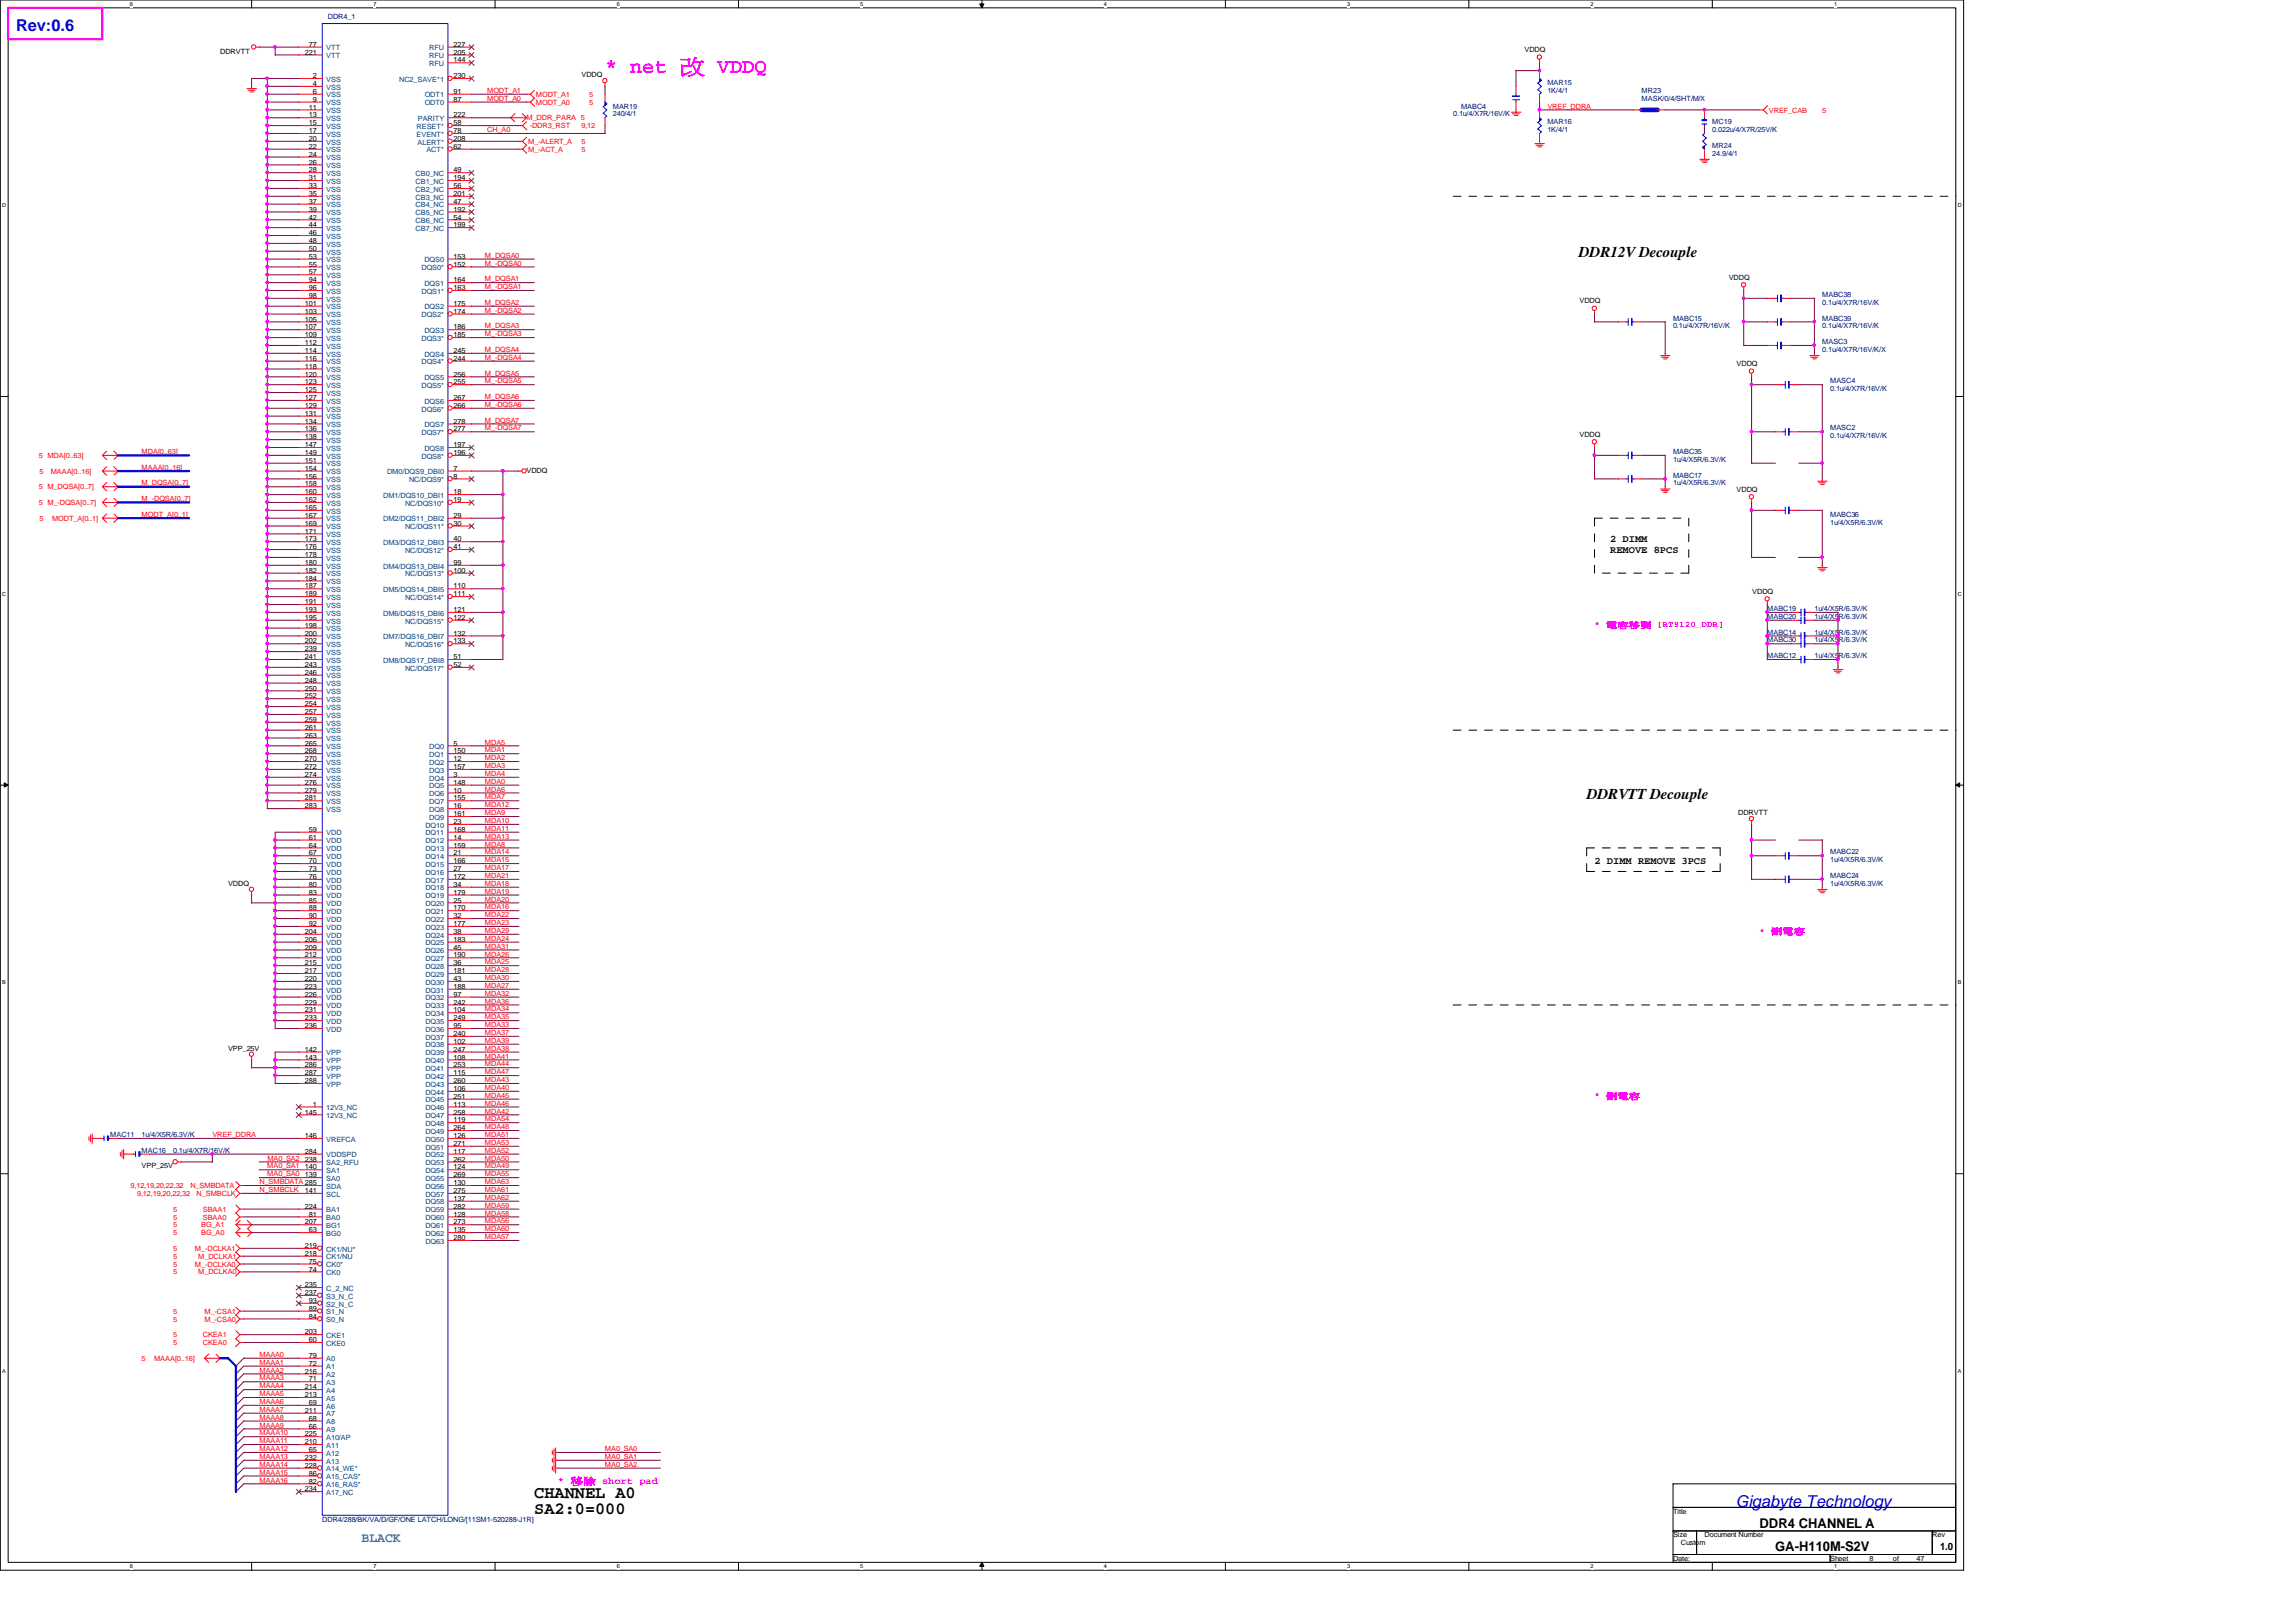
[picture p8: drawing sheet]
<svg xmlns="http://www.w3.org/2000/svg" width="297mm" height="210mm" viewBox="0 0 297 210" stroke-linecap="round" stroke-linejoin="round" font-family="sans-serif">
<defs><g id="words">
<text font-size="2.8" fill="#f0f" x="78.3" y="9.4">* net 請 VDDQ</text>
<g font-size="2.2">
<text x="69.1" y="195.9">SA2:0=000</text>
<text x="69.1" y="193.9">CHANNEL A0</text>
</g>
<g font-size="2.1" fill="#00f">
<text x="2.1" y="4">Rev:0.6</text>
<text x="224.6" y="195">Gigabyte Technology</text>
</g>
<g font-size="1.9">
<text x="204.3" y="33.3">DDR12V Decouple</text>
<text x="205.3" y="103.4">DDRVTT Decouple</text>
</g>
<g font-size="1.7">
<text x="227.6" y="197.7">DDR4 CHANNEL A</text>
<text x="229.7" y="200.7">GA-H110M-S2V</text>
</g>
<text font-size="1.7" fill="#408080" x="46.8" y="199.6">BLACK</text>
<g font-size="1.3">
<text x="208.3" y="70.1">2 DIMM</text>
<text x="208.3" y="71.5">REMOVE 8PCS</text>
<text x="206.3" y="111.8">2 DIMM REMOVE 3PCS</text>
<text x="251" y="200.6">1.0</text>
</g>
<text font-size="1.3" fill="#f0f" x="72.2" y="192.1">* 規刪 short pad</text>
<g font-size="1.1" fill="#f0f">
<text x="206.3" y="81.2">* 熱固規電 [RT8120_DDR]</text>
<text x="227.6" y="120.8">* 刪熱固</text>
<text x="206.3" y="142.2">* 刪熱固</text>
</g>
<g font-size=".9" fill="#000080">
<text x="42.4" y="2.5">DDR4_1</text>
<text x="200.2" y="11">MAR15</text>
<text x="79.3" y="14.1">MAR19</text>
<text x="79.3" y="15.1">240/4/1</text>
<text x="188" y="15.1">0.1u/4/X7R/16V/K</text>
<text x="189" y="14.1">MABC4</text>
<text x="200.2" y="12">1K/4/1</text>
<text x="200.2" y="16.1">MAR16</text>
<text x="200.2" y="17.1">1K/4/1</text>
<text x="212.4" y="12">MR23</text>
<text x="212.4" y="13">MASK/0/4/SHT/M/X</text>
<text x="221.5" y="16.1">MC19</text>
<text x="221.5" y="17.1">0.022u/4/X7R/25V/K</text>
<text x="221.5" y="19.1">MR24</text>
<text x="221.5" y="20.2">24.9/4/1</text>
<text x="216.4" y="41.5">MABC15</text>
<text x="235.8" y="41.5">MABC39</text>
<text x="235.8" y="39.5">0.1u/4/X7R/16V/K</text>
<text x="235.8" y="38.4">MABC38</text>
<text x="216.4" y="42.5">0.1u/4/X7R/16V/K</text>
<text x="235.8" y="42.5">0.1u/4/X7R/16V/K</text>
<text x="235.8" y="45.6">0.1u/4/X7R/16V/K/X</text>
<text x="235.8" y="44.5">MASC3</text>
<text x="236.8" y="50.6">0.1u/4/X7R/16V/K</text>
<text x="236.8" y="49.6">MASC4</text>
<text x="216.4" y="59.8">1u/4/X5R/6.3V/K</text>
<text x="216.4" y="58.8">MABC35</text>
<text x="236.8" y="56.7">0.1u/4/X7R/16V/K</text>
<text x="236.8" y="55.7">MASC2</text>
<text x="216.4" y="62.8">1u/4/X5R/6.3V/K</text>
<text x="216.4" y="61.8">MABC17</text>
<text x="236.8" y="67.9">1u/4/X5R/6.3V/K</text>
<text x="236.8" y="66.9">MABC36</text>
<text x="228.6" y="80.1">MABC20</text>
<text x="228.6" y="82.1">MABC14</text>
<text x="228.6" y="83.1">MABC30</text>
<text x="228.6" y="79.1">MABC19</text>
<text x="234.7" y="80.1">1u/4/X5R/6.3V/K</text>
<text x="234.7" y="82.1">1u/4/X5R/6.3V/K</text>
<text x="234.7" y="83.1">1u/4/X5R/6.3V/K</text>
<text x="234.7" y="79.1">1u/4/X5R/6.3V/K</text>
<text x="228.6" y="85.2">MABC12</text>
<text x="234.7" y="85.2">1u/4/X5R/6.3V/K</text>
<text x="236.8" y="111.6">1u/4/X5R/6.3V/K</text>
<text x="236.8" y="110.6">MABC22</text>
<text x="236.8" y="113.6">MABC24</text>
<text x="236.8" y="114.6">1u/4/X5R/6.3V/K</text>
<text x="14.3" y="147.2">MAC11</text>
<text x="18.3" y="147.2">1u/4/X5R/6.3V/K</text>
<text x="18.3" y="149.2">MAC16</text>
<text x="22.4" y="149.2">0.1u/4/X7R/16V/K</text>
<text x="41.7" y="196.9">DDR4/288/BK/VA/D/GF/ONE LATCH/LONG/[11SM1-520288-J1R]</text>
</g>
<g font-size=".9">
<text x="28.5" y="6.9">DDRVTT</text>
<text x="39.5" y="7.1">221</text>
<text x="40" y="6.1">77</text>
<text x="40.5" y="10.1">2</text>
<text x="40.5" y="11.1">4</text>
<text x="58.7" y="6.1">227</text>
<text x="58.7" y="7.1">205</text>
<text x="58.7" y="8.1">144</text>
<text x="58.7" y="10.1">230</text>
<text x="75.2" y="10">VDDQ</text>
<text x="197.2" y="6.7">VDDQ</text>
<text x="40" y="14.2">11</text>
<text x="40" y="15.2">13</text>
<text x="40" y="16.2">15</text>
<text x="40" y="17.2">17</text>
<text x="40.5" y="12.1">6</text>
<text x="40.5" y="13.2">9</text>
<text x="58.7" y="12.1">91</text>
<text x="58.7" y="13.2">87</text>
<text x="58.7" y="17.2">78</text>
<text x="58.7" y="16.2">58</text>
<text x="58.7" y="15.2">222</text>
<text x="40" y="18.2">20</text>
<text x="40" y="19.3">22</text>
<text x="40" y="20.3">24</text>
<text x="40" y="21.3">26</text>
<text x="40" y="22.3">28</text>
<text x="40" y="23.3">31</text>
<text x="58.7" y="18.2">208</text>
<text x="58.7" y="19.3">62</text>
<text x="58.7" y="22.3">49</text>
<text x="58.7" y="23.3">194</text>
<text x="40" y="24.3">33</text>
<text x="40" y="25.4">35</text>
<text x="40" y="26.4">37</text>
<text x="40" y="27.4">39</text>
<text x="40" y="28.4">42</text>
<text x="40" y="29.4">44</text>
<text x="58.7" y="24.3">56</text>
<text x="58.7" y="25.4">201</text>
<text x="58.7" y="26.4">47</text>
<text x="58.7" y="27.4">192</text>
<text x="58.7" y="28.4">54</text>
<text x="58.7" y="29.4">199</text>
<text x="40" y="30.4">46</text>
<text x="40" y="31.5">48</text>
<text x="40" y="32.5">50</text>
<text x="40" y="33.5">53</text>
<text x="40" y="34.5">55</text>
<text x="40" y="35.5">57</text>
<text x="58.7" y="33.5">153</text>
<text x="58.7" y="34.5">152</text>
<text x="39.5" y="39.6">101</text>
<text x="39.5" y="40.6">103</text>
<text x="39.5" y="41.6">105</text>
<text x="40" y="36.5">94</text>
<text x="40" y="37.5">96</text>
<text x="40" y="38.6">98</text>
<text x="58.7" y="36.5">164</text>
<text x="58.7" y="37.5">163</text>
<text x="58.7" y="39.6">175</text>
<text x="58.7" y="40.6">174</text>
<text x="204.3" y="39.2">VDDQ</text>
<text x="223.6" y="36.2">VDDQ</text>
<text x="39.5" y="42.6">107</text>
<text x="39.5" y="43.6">109</text>
<text x="39.5" y="44.7">112</text>
<text x="39.5" y="45.7">114</text>
<text x="39.5" y="46.7">116</text>
<text x="39.5" y="47.7">118</text>
<text x="58.7" y="42.6">186</text>
<text x="58.7" y="43.6">185</text>
<text x="58.7" y="45.7">245</text>
<text x="58.7" y="46.7">244</text>
<text x="224.7" y="47.4">VDDQ</text>
<text x="39.5" y="48.7">120</text>
<text x="39.5" y="49.7">123</text>
<text x="39.5" y="50.8">125</text>
<text x="39.5" y="51.8">127</text>
<text x="39.5" y="52.8">129</text>
<text x="39.5" y="53.8">131</text>
<text x="58.7" y="48.7">256</text>
<text x="58.7" y="49.7">255</text>
<text x="58.7" y="51.8">267</text>
<text x="58.7" y="52.8">266</text>
<text x="39.5" y="54.8">134</text>
<text x="39.5" y="55.8">136</text>
<text x="39.5" y="56.9">138</text>
<text x="39.5" y="57.9">147</text>
<text x="39.5" y="58.9">149</text>
<text x="39.5" y="59.9">151</text>
<text x="58.7" y="54.8">278</text>
<text x="58.7" y="55.8">277</text>
<text x="58.7" y="57.9">197</text>
<text x="58.7" y="58.9">196</text>
<text x="204.3" y="56.5">VDDQ</text>
<text x="39.5" y="60.9">154</text>
<text x="39.5" y="61.9">156</text>
<text x="39.5" y="62.9">158</text>
<text x="39.5" y="64">160</text>
<text x="39.5" y="65">162</text>
<text x="39.5" y="66">165</text>
<text x="58.7" y="60.9">7</text>
<text x="58.7" y="61.9">8</text>
<text x="58.7" y="64">18</text>
<text x="58.7" y="65">19</text>
<text x="68.1" y="61.2">VDDQ</text>
<text x="224.7" y="63.6">VDDQ</text>
<text x="39.5" y="67">167</text>
<text x="39.5" y="68">169</text>
<text x="39.5" y="69">171</text>
<text x="39.5" y="70.1">173</text>
<text x="39.5" y="71.1">176</text>
<text x="58.7" y="67">29</text>
<text x="58.7" y="68">30</text>
<text x="58.7" y="70.1">40</text>
<text x="58.7" y="71.1">41</text>
<text x="39.5" y="72.1">178</text>
<text x="39.5" y="73.1">180</text>
<text x="39.5" y="74.1">182</text>
<text x="39.5" y="75.1">184</text>
<text x="39.5" y="76.2">187</text>
<text x="39.5" y="77.2">189</text>
<text x="58.7" y="73.1">99</text>
<text x="58.7" y="74.1">100</text>
<text x="58.7" y="76.2">110</text>
<text x="58.7" y="77.2">111</text>
<text x="226.7" y="76.8">VDDQ</text>
<text x="39.5" y="78.2">191</text>
<text x="39.5" y="79.2">193</text>
<text x="39.5" y="80.2">195</text>
<text x="39.5" y="81.2">198</text>
<text x="39.5" y="82.3">200</text>
<text x="39.5" y="83.3">202</text>
<text x="58.7" y="79.2">121</text>
<text x="58.7" y="80.2">122</text>
<text x="58.7" y="82.3">132</text>
<text x="58.7" y="83.3">133</text>
<text x="39.5" y="84.3">239</text>
<text x="39.5" y="85.3">241</text>
<text x="39.5" y="86.3">243</text>
<text x="39.5" y="87.3">246</text>
<text x="39.5" y="88.3">248</text>
<text x="39.5" y="89.4">250</text>
<text x="58.7" y="85.3">51</text>
<text x="58.7" y="86.3">52</text>
<text x="39.5" y="90.4">252</text>
<text x="39.5" y="91.4">254</text>
<text x="39.5" y="92.4">257</text>
<text x="39.5" y="93.4">259</text>
<text x="39.5" y="94.4">261</text>
<text x="39.5" y="95.5">263</text>
<text x="39.5" y="96.5">265</text>
<text x="39.5" y="97.5">268</text>
<text x="39.5" y="98.5">270</text>
<text x="39.5" y="99.5">272</text>
<text x="39.5" y="100.5">274</text>
<text x="39.5" y="101.6">276</text>
<text x="58.7" y="96.5">5</text>
<text x="58.7" y="97.5">150</text>
<text x="58.7" y="98.5">12</text>
<text x="58.7" y="99.5">157</text>
<text x="58.7" y="100.5">3</text>
<text x="58.7" y="101.6">148</text>
<text x="39.5" y="102.6">279</text>
<text x="39.5" y="103.6">281</text>
<text x="39.5" y="104.6">283</text>
<text x="40" y="107.7">59</text>
<text x="58.7" y="102.6">10</text>
<text x="58.7" y="103.6">155</text>
<text x="58.7" y="104.6">16</text>
<text x="58.7" y="105.6">161</text>
<text x="58.7" y="106.6">23</text>
<text x="58.7" y="107.7">168</text>
<text x="224.9" y="105.5">DDRVTT</text>
<text x="40" y="108.7">61</text>
<text x="40" y="109.7">64</text>
<text x="40" y="110.7">67</text>
<text x="40" y="111.7">70</text>
<text x="40" y="112.7">73</text>
<text x="40" y="113.7">76</text>
<text x="58.7" y="108.7">14</text>
<text x="58.7" y="109.7">159</text>
<text x="58.7" y="110.7">21</text>
<text x="58.7" y="111.7">166</text>
<text x="58.7" y="112.7">27</text>
<text x="58.7" y="113.7">172</text>
<text x="29.5" y="114.6">VDDQ</text>
<text x="40" y="114.8">80</text>
<text x="40" y="115.8">83</text>
<text x="40" y="116.8">85</text>
<text x="40" y="117.8">88</text>
<text x="40" y="118.8">90</text>
<text x="40" y="119.8">92</text>
<text x="58.7" y="114.8">34</text>
<text x="58.7" y="115.8">179</text>
<text x="58.7" y="116.8">25</text>
<text x="58.7" y="117.8">170</text>
<text x="58.7" y="118.8">32</text>
<text x="58.7" y="119.8">177</text>
<text x="39.5" y="120.9">204</text>
<text x="39.5" y="121.9">206</text>
<text x="39.5" y="122.9">209</text>
<text x="39.5" y="123.9">212</text>
<text x="39.5" y="124.9">215</text>
<text x="39.5" y="125.9">217</text>
<text x="58.7" y="120.9">38</text>
<text x="58.7" y="121.9">183</text>
<text x="58.7" y="122.9">45</text>
<text x="58.7" y="123.9">190</text>
<text x="58.7" y="124.9">36</text>
<text x="58.7" y="125.9">181</text>
<text x="39.5" y="127">220</text>
<text x="39.5" y="128">223</text>
<text x="39.5" y="129">226</text>
<text x="39.5" y="130">229</text>
<text x="39.5" y="131">231</text>
<text x="58.7" y="127">43</text>
<text x="58.7" y="128">188</text>
<text x="58.7" y="129">97</text>
<text x="58.7" y="130">242</text>
<text x="58.7" y="131">104</text>
<text x="29.5" y="136">VPP_25V</text>
<text x="39.5" y="136.1">142</text>
<text x="39.5" y="132">233</text>
<text x="39.5" y="133.1">236</text>
<text x="39.5" y="137.1">143</text>
<text x="58.7" y="132">249</text>
<text x="58.7" y="133.1">95</text>
<text x="58.7" y="134.1">240</text>
<text x="58.7" y="135.1">102</text>
<text x="58.7" y="136.1">247</text>
<text x="58.7" y="137.1">108</text>
<text x="39.5" y="138.1">286</text>
<text x="39.5" y="139.1">287</text>
<text x="39.5" y="140.2">288</text>
<text x="40.5" y="143.2">1</text>
<text x="58.7" y="138.1">253</text>
<text x="58.7" y="139.1">115</text>
<text x="58.7" y="140.2">260</text>
<text x="58.7" y="141.2">106</text>
<text x="58.7" y="142.2">251</text>
<text x="58.7" y="143.2">113</text>
<text x="39.5" y="147.3">146</text>
<text x="39.5" y="144.2">145</text>
<text x="39.5" y="149.3">284</text>
<text x="58.7" y="144.2">258</text>
<text x="58.7" y="145.2">119</text>
<text x="58.7" y="146.3">264</text>
<text x="58.7" y="147.3">126</text>
<text x="58.7" y="148.3">271</text>
<text x="58.7" y="149.3">117</text>
<text x="18.3" y="151.2">VPP_25V</text>
<text x="39.5" y="154.4">141</text>
<text x="39.5" y="151.3">140</text>
<text x="39.5" y="152.4">139</text>
<text x="39.5" y="150.3">238</text>
<text x="58.7" y="150.3">262</text>
<text x="58.7" y="151.3">124</text>
<text x="58.7" y="152.4">269</text>
<text x="58.7" y="153.4">130</text>
<text x="58.7" y="154.4">275</text>
<text x="58.7" y="155.4">137</text>
<text x="39.5" y="156.4">224</text>
<text x="39.5" y="161.5">219</text>
<text x="39.5" y="158.5">207</text>
<text x="40" y="157.4">81</text>
<text x="40" y="159.5">63</text>
<text x="58.7" y="156.4">282</text>
<text x="58.7" y="157.4">128</text>
<text x="58.7" y="158.5">273</text>
<text x="58.7" y="159.5">135</text>
<text x="58.7" y="160.5">280</text>
<text x="39.5" y="167.6">237</text>
<text x="39.5" y="162.5">218</text>
<text x="39.5" y="166.6">235</text>
<text x="40" y="163.5">75</text>
<text x="40" y="164.5">74</text>
<text x="39.5" y="172.7">203</text>
<text x="40" y="173.7">60</text>
<text x="40" y="168.6">93</text>
<text x="40" y="169.6">89</text>
<text x="40" y="170.6">84</text>
<text x="39.5" y="177.8">216</text>
<text x="39.5" y="179.8">214</text>
<text x="40" y="175.7">79</text>
<text x="40" y="176.7">72</text>
<text x="40" y="178.8">71</text>
<text x="39.5" y="180.8">213</text>
<text x="39.5" y="182.8">211</text>
<text x="39.5" y="185.9">225</text>
<text x="40" y="181.8">69</text>
<text x="40" y="183.9">68</text>
<text x="40" y="184.9">66</text>
<text x="39.5" y="186.9">210</text>
<text x="39.5" y="188.9">232</text>
<text x="39.5" y="189.9">228</text>
<text x="40" y="187.9">65</text>
<text x="40" y="191">86</text>
<text x="40" y="192">82</text>
<text x="39.5" y="193">234</text>
<text x="216.4" y="195.9">Title</text>
<text x="216.4" y="199">Size</text>
<text x="216.4" y="202">Date:</text>
<text x="217.5" y="200">Custom</text>
<text x="220.5" y="199">Document Number</text>
<text x="236.8" y="202">Sheet</text>
<text x="241.8" y="202">8</text>
<text x="244.9" y="202">of</text>
<text x="247.9" y="202">47</text>
<text x="250" y="199">Rev</text>
</g>
<g font-size=".9" fill="#004080">
<text x="42.2" y="10.6">VSS</text>
<text x="42.2" y="11.6">VSS</text>
<text x="42.2" y="6.5">VTT</text>
<text x="42.2" y="7.5">VTT</text>
<text x="51.6" y="10.6">NC2_SAVE*1</text>
<text x="55.5" y="6.5">RFU</text>
<text x="55.5" y="7.5">RFU</text>
<text x="55.5" y="8.6">RFU</text>
<text x="42.2" y="12.6">VSS</text>
<text x="42.2" y="13.6">VSS</text>
<text x="42.2" y="14.6">VSS</text>
<text x="42.2" y="15.7">VSS</text>
<text x="42.2" y="16.7">VSS</text>
<text x="42.2" y="17.7">VSS</text>
<text x="53.9" y="17.7">EVENT*</text>
<text x="53.9" y="16.7">RESET*</text>
<text x="54.1" y="15.7">PARITY</text>
<text x="54.9" y="12.6">ODT1</text>
<text x="54.9" y="13.6">ODT0</text>
<text x="42.2" y="18.7">VSS</text>
<text x="42.2" y="19.7">VSS</text>
<text x="42.2" y="20.7">VSS</text>
<text x="42.2" y="21.8">VSS</text>
<text x="42.2" y="22.8">VSS</text>
<text x="42.2" y="23.8">VSS</text>
<text x="53.8" y="22.8">CB0_NC</text>
<text x="53.8" y="23.8">CB1_NC</text>
<text x="54" y="18.7">ALERT*</text>
<text x="55.2" y="19.7">ACT*</text>
<text x="42.2" y="24.8">VSS</text>
<text x="42.2" y="25.8">VSS</text>
<text x="42.2" y="26.8">VSS</text>
<text x="42.2" y="27.9">VSS</text>
<text x="42.2" y="28.9">VSS</text>
<text x="42.2" y="29.9">VSS</text>
<text x="53.8" y="24.8">CB2_NC</text>
<text x="53.8" y="25.8">CB3_NC</text>
<text x="53.8" y="26.8">CB4_NC</text>
<text x="53.8" y="27.9">CB5_NC</text>
<text x="53.8" y="28.9">CB6_NC</text>
<text x="53.8" y="29.9">CB7_NC</text>
<text x="42.2" y="30.9">VSS</text>
<text x="42.2" y="31.9">VSS</text>
<text x="42.2" y="32.9">VSS</text>
<text x="42.2" y="34">VSS</text>
<text x="42.2" y="35">VSS</text>
<text x="42.2" y="36">VSS</text>
<text x="54.5" y="35">DQS0*</text>
<text x="54.9" y="34">DQS0</text>
<text x="42.2" y="37">VSS</text>
<text x="42.2" y="38">VSS</text>
<text x="42.2" y="39">VSS</text>
<text x="42.2" y="40">VSS</text>
<text x="42.2" y="41.1">VSS</text>
<text x="54.5" y="38">DQS1*</text>
<text x="54.5" y="41.1">DQS2*</text>
<text x="54.9" y="37">DQS1</text>
<text x="54.9" y="40">DQS2</text>
<text x="42.2" y="42.1">VSS</text>
<text x="42.2" y="43.1">VSS</text>
<text x="42.2" y="44.1">VSS</text>
<text x="42.2" y="45.1">VSS</text>
<text x="42.2" y="46.1">VSS</text>
<text x="42.2" y="47.2">VSS</text>
<text x="54.5" y="44.1">DQS3*</text>
<text x="54.5" y="47.2">DQS4*</text>
<text x="54.9" y="43.1">DQS3</text>
<text x="54.9" y="46.1">DQS4</text>
<text x="42.2" y="48.2">VSS</text>
<text x="42.2" y="49.2">VSS</text>
<text x="42.2" y="50.2">VSS</text>
<text x="42.2" y="51.2">VSS</text>
<text x="42.2" y="52.2">VSS</text>
<text x="42.2" y="53.3">VSS</text>
<text x="54.5" y="50.2">DQS5*</text>
<text x="54.5" y="53.3">DQS6*</text>
<text x="54.9" y="49.2">DQS5</text>
<text x="54.9" y="52.2">DQS6</text>
<text x="42.2" y="54.3">VSS</text>
<text x="42.2" y="55.3">VSS</text>
<text x="42.2" y="56.3">VSS</text>
<text x="42.2" y="57.3">VSS</text>
<text x="42.2" y="58.3">VSS</text>
<text x="42.2" y="59.4">VSS</text>
<text x="54.5" y="56.3">DQS7*</text>
<text x="54.5" y="59.4">DQS8*</text>
<text x="54.9" y="55.3">DQS7</text>
<text x="54.9" y="58.3">DQS8</text>
<text x="42.2" y="60.4">VSS</text>
<text x="42.2" y="61.4">VSS</text>
<text x="42.2" y="62.4">VSS</text>
<text x="42.2" y="63.4">VSS</text>
<text x="42.2" y="64.4">VSS</text>
<text x="42.2" y="65.4">VSS</text>
<text x="49.6" y="64.4">DM1/DQS10_DBI1</text>
<text x="50.1" y="61.4">DM0/DQS9_DBI0</text>
<text x="52.4" y="65.4">NC/DQS10*</text>
<text x="52.9" y="62.4">NC/DQS9*</text>
<text x="42.2" y="66.5">VSS</text>
<text x="42.2" y="67.5">VSS</text>
<text x="42.2" y="68.5">VSS</text>
<text x="42.2" y="69.5">VSS</text>
<text x="42.2" y="70.5">VSS</text>
<text x="42.2" y="71.5">VSS</text>
<text x="49.6" y="67.5">DM2/DQS11_DBI2</text>
<text x="49.6" y="70.5">DM3/DQS12_DBI3</text>
<text x="52.4" y="68.5">NC/DQS11*</text>
<text x="52.4" y="71.5">NC/DQS12*</text>
<text x="42.2" y="72.6">VSS</text>
<text x="42.2" y="73.6">VSS</text>
<text x="42.2" y="74.6">VSS</text>
<text x="42.2" y="75.6">VSS</text>
<text x="42.2" y="76.6">VSS</text>
<text x="42.2" y="77.6">VSS</text>
<text x="49.6" y="73.6">DM4/DQS13_DBI4</text>
<text x="49.6" y="76.6">DM5/DQS14_DBI5</text>
<text x="52.4" y="74.6">NC/DQS13*</text>
<text x="52.4" y="77.6">NC/DQS14*</text>
<text x="42.2" y="78.7">VSS</text>
<text x="42.2" y="79.7">VSS</text>
<text x="42.2" y="80.7">VSS</text>
<text x="42.2" y="81.7">VSS</text>
<text x="42.2" y="82.7">VSS</text>
<text x="42.2" y="83.7">VSS</text>
<text x="49.6" y="79.7">DM6/DQS15_DBI6</text>
<text x="49.6" y="82.7">DM7/DQS16_DBI7</text>
<text x="52.4" y="80.7">NC/DQS15*</text>
<text x="52.4" y="83.7">NC/DQS16*</text>
<text x="42.2" y="84.8">VSS</text>
<text x="42.2" y="85.8">VSS</text>
<text x="42.2" y="86.8">VSS</text>
<text x="42.2" y="87.8">VSS</text>
<text x="42.2" y="88.8">VSS</text>
<text x="42.2" y="89.8">VSS</text>
<text x="49.6" y="85.8">DM8/DQS17_DBI8</text>
<text x="52.4" y="86.8">NC/DQS17*</text>
<text x="42.2" y="90.8">VSS</text>
<text x="42.2" y="91.9">VSS</text>
<text x="42.2" y="92.9">VSS</text>
<text x="42.2" y="93.9">VSS</text>
<text x="42.2" y="94.9">VSS</text>
<text x="42.2" y="95.9">VSS</text>
<text x="42.2" y="96.9">VSS</text>
<text x="42.2" y="98">VSS</text>
<text x="42.2" y="99">VSS</text>
<text x="42.2" y="100">VSS</text>
<text x="42.2" y="101">VSS</text>
<text x="55.5" y="96.9">DQ0</text>
<text x="55.5" y="98">DQ1</text>
<text x="55.5" y="99">DQ2</text>
<text x="55.5" y="100">DQ3</text>
<text x="55.5" y="101">DQ4</text>
<text x="42.2" y="102">VSS</text>
<text x="42.2" y="103">VSS</text>
<text x="42.2" y="104.1">VSS</text>
<text x="42.2" y="105.1">VSS</text>
<text x="55" y="107.1">DQ10</text>
<text x="55.5" y="102">DQ5</text>
<text x="55.5" y="103">DQ6</text>
<text x="55.5" y="104.1">DQ7</text>
<text x="55.5" y="105.1">DQ8</text>
<text x="55.5" y="106.1">DQ9</text>
<text x="42.2" y="108.1">VDD</text>
<text x="42.2" y="109.1">VDD</text>
<text x="42.2" y="110.2">VDD</text>
<text x="42.2" y="111.2">VDD</text>
<text x="42.2" y="112.2">VDD</text>
<text x="42.2" y="113.2">VDD</text>
<text x="55" y="108.1">DQ11</text>
<text x="55" y="109.1">DQ12</text>
<text x="55" y="110.2">DQ13</text>
<text x="55" y="111.2">DQ14</text>
<text x="55" y="112.2">DQ15</text>
<text x="55" y="113.2">DQ16</text>
<text x="42.2" y="115.2">VDD</text>
<text x="42.2" y="116.2">VDD</text>
<text x="42.2" y="117.3">VDD</text>
<text x="42.2" y="118.3">VDD</text>
<text x="42.2" y="119.3">VDD</text>
<text x="42.2" y="114.2">VDD</text>
<text x="55" y="114.2">DQ17</text>
<text x="55" y="115.2">DQ18</text>
<text x="55" y="116.2">DQ19</text>
<text x="55" y="117.3">DQ20</text>
<text x="55" y="118.3">DQ21</text>
<text x="55" y="119.3">DQ22</text>
<text x="42.2" y="120.3">VDD</text>
<text x="42.2" y="121.3">VDD</text>
<text x="42.2" y="122.3">VDD</text>
<text x="42.2" y="123.4">VDD</text>
<text x="42.2" y="124.4">VDD</text>
<text x="42.2" y="125.4">VDD</text>
<text x="55" y="120.3">DQ23</text>
<text x="55" y="121.3">DQ24</text>
<text x="55" y="122.3">DQ25</text>
<text x="55" y="123.4">DQ26</text>
<text x="55" y="124.4">DQ27</text>
<text x="55" y="125.4">DQ28</text>
<text x="42.2" y="127.4">VDD</text>
<text x="42.2" y="126.4">VDD</text>
<text x="42.2" y="128.4">VDD</text>
<text x="42.2" y="129.5">VDD</text>
<text x="42.2" y="130.5">VDD</text>
<text x="42.2" y="131.5">VDD</text>
<text x="55" y="126.4">DQ29</text>
<text x="55" y="127.4">DQ30</text>
<text x="55" y="128.4">DQ31</text>
<text x="55" y="129.5">DQ32</text>
<text x="55" y="130.5">DQ33</text>
<text x="55" y="131.5">DQ34</text>
<text x="42.2" y="136.6">VPP</text>
<text x="42.2" y="132.5">VDD</text>
<text x="42.2" y="133.5">VDD</text>
<text x="42.2" y="137.6">VPP</text>
<text x="55" y="132.5">DQ35</text>
<text x="55" y="133.5">DQ36</text>
<text x="55" y="134.5">DQ37</text>
<text x="55" y="135.6">DQ38</text>
<text x="55" y="136.6">DQ39</text>
<text x="55" y="137.6">DQ40</text>
<text x="42.2" y="138.6">VPP</text>
<text x="42.2" y="139.6">VPP</text>
<text x="42.2" y="140.6">VPP</text>
<text x="42.2" y="143.7">12V3_NC</text>
<text x="55" y="138.6">DQ41</text>
<text x="55" y="139.6">DQ42</text>
<text x="55" y="140.6">DQ43</text>
<text x="55" y="141.6">DQ44</text>
<text x="55" y="142.7">DQ45</text>
<text x="55" y="143.7">DQ46</text>
<text x="42.2" y="147.7">VREFCA</text>
<text x="42.2" y="144.7">12V3_NC</text>
<text x="42.2" y="149.8">VDDSPD</text>
<text x="55" y="144.7">DQ47</text>
<text x="55" y="145.7">DQ48</text>
<text x="55" y="146.7">DQ49</text>
<text x="55" y="147.7">DQ50</text>
<text x="55" y="148.8">DQ51</text>
<text x="55" y="149.8">DQ52</text>
<text x="42.2" y="154.9">SCL</text>
<text x="42.2" y="153.8">SDA</text>
<text x="42.2" y="151.8">SA1</text>
<text x="42.2" y="152.8">SA0</text>
<text x="42.2" y="150.8">SA2_RFU</text>
<text x="55" y="150.8">DQ53</text>
<text x="55" y="151.8">DQ54</text>
<text x="55" y="152.8">DQ55</text>
<text x="55" y="153.8">DQ56</text>
<text x="55" y="154.9">DQ57</text>
<text x="55" y="155.9">DQ58</text>
<text x="42.2" y="156.9">BA1</text>
<text x="42.2" y="157.9">BA0</text>
<text x="42.2" y="162">CK1/NU*</text>
<text x="42.2" y="158.9">BG1</text>
<text x="42.2" y="159.9">BG0</text>
<text x="55" y="156.9">DQ59</text>
<text x="55" y="157.9">DQ60</text>
<text x="55" y="158.9">DQ61</text>
<text x="55" y="159.9">DQ62</text>
<text x="55" y="161">DQ63</text>
<text x="42.2" y="163">CK1/NU</text>
<text x="42.2" y="164">CK0*</text>
<text x="42.2" y="165">CK0</text>
<text x="42.2" y="167">C_2_NC</text>
<text x="42.2" y="173.1">CKE1</text>
<text x="42.2" y="168.1">S3_N_C</text>
<text x="42.2" y="169.1">S2_N_C</text>
<text x="42.2" y="170.1">S1_N</text>
<text x="42.2" y="171.1">S0_N</text>
<text x="42.2" y="174.2">CKE0</text>
<text x="42.2" y="176.2">A0</text>
<text x="42.2" y="177.2">A1</text>
<text x="42.2" y="178.2">A2</text>
<text x="42.2" y="179.2">A3</text>
<text x="42.2" y="180.3">A4</text>
<text x="42.2" y="181.3">A5</text>
<text x="42.2" y="182.3">A6</text>
<text x="42.2" y="183.3">A7</text>
<text x="42.2" y="184.3">A8</text>
<text x="42.2" y="185.3">A9</text>
<text x="42.2" y="186.4">A10/AP</text>
<text x="42.2" y="187.4">A11</text>
<text x="42.2" y="188.4">A12</text>
<text x="42.2" y="189.4">A13</text>
<text x="42.2" y="190.4">A14_WE*</text>
<text x="42.2" y="191.4">A15_CAS*</text>
<text x="42.2" y="192.4">A16_RAS*</text>
<text x="42.2" y="193.5">A17_NC</text>
</g>
<g font-size=".9" fill="#f00">
<text x="63" y="12">MODT_A1</text>
<text x="63" y="13">MODT_A0</text>
<text x="63" y="17.1">CH_A0</text>
<text x="68.1" y="15.6">M_DDR_PARA 5</text>
<text x="68.5" y="16.6">-DDR3_RST</text>
<text x="69.3" y="13.5">MODT_A0</text>
<text x="69.3" y="12.5">MODT_A1</text>
<text x="75.2" y="16.6">9,12</text>
<text x="76.2" y="13.5">5</text>
<text x="76.2" y="12.5">5</text>
<text x="200.2" y="14.1">VREF_DDRA</text>
<text x="228.9" y="14.6">VREF_CAB</text>
<text x="235.7" y="14.6">5</text>
<text x="68.3" y="18.6">M_-ALERT_A</text>
<text x="68.3" y="19.6">M_-ACT_A</text>
<text x="75.2" y="19.6">5</text>
<text x="75.2" y="18.6">5</text>
<text x="62.7" y="34.4">M_-DQSA0</text>
<text x="62.7" y="33.4">M_DQSA0</text>
<text x="62.7" y="37.4">M_-DQSA1</text>
<text x="62.7" y="36.4">M_DQSA1</text>
<text x="62.7" y="40.5">M_-DQSA2</text>
<text x="62.7" y="39.5">M_DQSA2</text>
<text x="62.7" y="43.5">M_-DQSA3</text>
<text x="62.7" y="42.5">M_DQSA3</text>
<text x="62.7" y="46.6">M_-DQSA4</text>
<text x="62.7" y="45.6">M_DQSA4</text>
<text x="62.7" y="49.6">M_-DQSA5</text>
<text x="62.7" y="48.6">M_DQSA5</text>
<text x="62.7" y="52.7">M_-DQSA6</text>
<text x="62.7" y="51.6">M_DQSA6</text>
<text x="5" y="59.3">5 MDA[0..63]</text>
<text x="18.3" y="58.8">MDA[0..63]</text>
<text x="62.7" y="55.7">M_-DQSA7</text>
<text x="62.7" y="54.7">M_DQSA7</text>
<text x="5" y="63.3">5 M_DQSA[0..7]</text>
<text x="5" y="65.4">5 M_-DQSA[0..7]</text>
<text x="5.1" y="61.3">5</text>
<text x="6.6" y="61.3">MAAA[0..16]</text>
<text x="18.3" y="64.9">M_-DQSA[0..7]</text>
<text x="18.3" y="60.8">MAAA[0..16]</text>
<text x="18.3" y="62.8">M_DQSA[0..7]</text>
<text x="5.1" y="67.4">5</text>
<text x="6.7" y="67.4">MODT_A[0..1]</text>
<text x="18.3" y="66.9">MODT_A[0..1]</text>
<text x="62.7" y="99.4">MDA3</text>
<text x="62.7" y="100.4">MDA4</text>
<text x="62.7" y="97.4">MDA1</text>
<text x="62.7" y="96.4">MDA5</text>
<text x="62.7" y="98.4">MDA2</text>
<text x="62.7" y="101.4">MDA0</text>
<text x="62.7" y="103.5">MDA7</text>
<text x="62.7" y="106.5">MDA10</text>
<text x="62.7" y="105.5">MDA9</text>
<text x="62.7" y="104.5">MDA12</text>
<text x="62.7" y="102.4">MDA6</text>
<text x="62.7" y="107.5">MDA11</text>
<text x="62.7" y="113.6">MDA21</text>
<text x="62.7" y="110.6">MDA14</text>
<text x="62.7" y="112.6">MDA17</text>
<text x="62.7" y="109.6">MDA8</text>
<text x="62.7" y="108.5">MDA13</text>
<text x="62.7" y="111.6">MDA15</text>
<text x="62.7" y="116.7">MDA20</text>
<text x="62.7" y="114.6">MDA18</text>
<text x="62.7" y="118.7">MDA22</text>
<text x="62.7" y="119.7">MDA23</text>
<text x="62.7" y="117.7">MDA16</text>
<text x="62.7" y="115.7">MDA19</text>
<text x="62.7" y="124.8">MDA25</text>
<text x="62.7" y="125.8">MDA28</text>
<text x="62.7" y="121.8">MDA24</text>
<text x="62.7" y="122.8">MDA31</text>
<text x="62.7" y="120.7">MDA29</text>
<text x="62.7" y="123.8">MDA26</text>
<text x="62.7" y="131.9">MDA35</text>
<text x="62.7" y="127.8">MDA27</text>
<text x="62.7" y="130.9">MDA34</text>
<text x="62.7" y="126.8">MDA30</text>
<text x="62.7" y="129.9">MDA36</text>
<text x="62.7" y="128.9">MDA32</text>
<text x="62.7" y="132.9">MDA33</text>
<text x="62.7" y="136">MDA38</text>
<text x="62.7" y="135">MDA39</text>
<text x="62.7" y="133.9">MDA37</text>
<text x="62.7" y="137">MDA41</text>
<text x="62.7" y="143.1">MDA46</text>
<text x="62.7" y="139">MDA47</text>
<text x="62.7" y="142.1">MDA45</text>
<text x="62.7" y="138">MDA44</text>
<text x="62.7" y="140">MDA43</text>
<text x="62.7" y="141.1">MDA40</text>
<text x="27.5" y="147.2">VREF_DDRA</text>
<text x="62.7" y="148.2">MDA53</text>
<text x="62.7" y="147.2">MDA51</text>
<text x="62.7" y="144.1">MDA42</text>
<text x="62.7" y="146.1">MDA48</text>
<text x="62.7" y="145.1">MDA54</text>
<text x="62.7" y="149.2">MDA52</text>
<text x="16.9" y="153.8">9,12,19,20,22,32</text>
<text x="17.7" y="154.8">9,12,19,20,22,32</text>
<text x="24.6" y="153.8">N_SMBDATA</text>
<text x="25.4" y="154.8">N_SMBCLK</text>
<text x="33.6" y="154.3">N_SMBCLK</text>
<text x="33.6" y="153.2">N_SMBDATA 285</text>
<text x="34.6" y="151.2">MA0_SA1</text>
<text x="34.6" y="152.2">MA0_SA0</text>
<text x="34.6" y="150.2">MA0_SA2</text>
<text x="62.7" y="154.3">MDA61</text>
<text x="62.7" y="155.3">MDA62</text>
<text x="62.7" y="153.2">MDA63</text>
<text x="62.7" y="151.2">MDA49</text>
<text x="62.7" y="150.2">MDA50</text>
<text x="62.7" y="152.2">MDA55</text>
<text x="22.4" y="161.9">5</text>
<text x="22.4" y="157.8">5</text>
<text x="22.4" y="156.8">5</text>
<text x="22.4" y="158.8">5</text>
<text x="22.4" y="159.9">5</text>
<text x="25.2" y="161.9">M_-DCLKA1</text>
<text x="26" y="158.8">BG_A1</text>
<text x="26" y="159.9">BG_A0</text>
<text x="26.2" y="157.8">SBAA0</text>
<text x="26.2" y="156.8">SBAA1</text>
<text x="62.7" y="157.3">MDA58</text>
<text x="62.7" y="158.3">MDA56</text>
<text x="62.7" y="159.3">MDA60</text>
<text x="62.7" y="156.3">MDA59</text>
<text x="62.7" y="160.4">MDA57</text>
<text x="22.4" y="163.9">5</text>
<text x="22.4" y="162.9">5</text>
<text x="22.4" y="164.9">5</text>
<text x="25.2" y="163.9">M_-DCLKA0</text>
<text x="25.7" y="162.9">M_DCLKA1</text>
<text x="25.7" y="164.9">M_DCLKA0</text>
<text x="22.4" y="173.1">5</text>
<text x="22.4" y="170">5</text>
<text x="22.4" y="171">5</text>
<text x="26.2" y="173.1">CKEA1</text>
<text x="26.5" y="170">M_-CSA1</text>
<text x="26.5" y="171">M_-CSA0</text>
<text x="18.3" y="176.1">5</text>
<text x="19.9" y="176.1">MAAA[0..16]</text>
<text x="22.4" y="174.1">5</text>
<text x="26.2" y="174.1">CKEA0</text>
<text x="33.6" y="179.7">MAAA4</text>
<text x="33.6" y="177.6">MAAA2</text>
<text x="33.6" y="178.6">MAAA3</text>
<text x="33.6" y="175.6">MAAA0</text>
<text x="33.6" y="176.6">MAAA1</text>
<text x="33.6" y="180.7">MAAA5</text>
<text x="33.6" y="185.8">MAAA10</text>
<text x="33.6" y="181.7">MAAA6</text>
<text x="33.6" y="182.7">MAAA7</text>
<text x="33.6" y="183.7">MAAA8</text>
<text x="33.6" y="184.7">MAAA9</text>
<text x="33.6" y="188.8">MAAA13</text>
<text x="33.6" y="189.8">MAAA14</text>
<text x="33.6" y="190.8">MAAA15</text>
<text x="33.6" y="187.8">MAAA12</text>
<text x="33.6" y="186.8">MAAA11</text>
<text x="33.6" y="191.9">MAAA16</text>
<text x="78.3" y="189.8">MA0_SA2</text>
<text x="78.3" y="187.8">MA0_SA0</text>
<text x="78.3" y="188.8">MA0_SA1</text>
</g>
<g font-size=".7">
<text x="16.8" y=".8">8</text>
<text x="48.3" y=".8">7</text>
<text x="79.8" y=".8">6</text>
<text x="111.3" y=".8">5</text>
<text x="142.8" y=".8">4</text>
<text x="174.3" y=".8">3</text>
<text x="205.8" y=".8">2</text>
<text x="237.3" y=".8">1</text>
<text x=".3" y="26.8">D</text>
<text x="253.3" y="26.8">D</text>
<text x=".3" y="77.1">C</text>
<text x="253.3" y="77.1">C</text>
<text x=".3" y="127.4">B</text>
<text x="253.3" y="127.4">B</text>
<text x=".3" y="177.7">A</text>
<text x="253.3" y="177.7">A</text>
<text x="16.8" y="202.9">8</text>
<text x="48.3" y="202.9">7</text>
<text x="79.8" y="202.9">6</text>
<text x="111.3" y="202.9">5</text>
<text x="142.8" y="202.9">4</text>
<text x="174.3" y="202.9">3</text>
<text x="205.8" y="202.9">2</text>
<text x="237.3" y="202.9">1</text>
</g>
</g></defs>
<path d="M0 0h254v203.2h-254zM1.1 1h251.9v201.2h-251.9z" fill="none" stroke="#000" stroke-width=".13"/>
<g fill="#fff">
<path d="M16.8 .1h.4v.8h-.4z"/>
<path d="M16.8 202.3h.4v.8h-.4z"/>
</g>
<path d="M32.6 0v1M32.6 202.2v1" fill="none" stroke="#000" stroke-width=".13"/>
<g fill="#fff">
<path d="M48.3 .1h.4v.8h-.4z"/>
<path d="M48.3 202.3h.4v.8h-.4z"/>
</g>
<path d="M64 0v1M64 202.2v1" fill="none" stroke="#000" stroke-width=".13"/>
<g fill="#fff">
<path d="M79.8 .1h.4v.8h-.4z"/>
<path d="M79.8 202.3h.4v.8h-.4z"/>
</g>
<path d="M95.5 0v1M95.5 202.2v1" fill="none" stroke="#000" stroke-width=".13"/>
<g fill="#fff">
<path d="M111.3 .1h.4v.8h-.4z"/>
<path d="M111.3 202.3h.4v.8h-.4z"/>
</g>
<path d="M127 0v1M126.7 .5h.6l-.3 .5zM127 202.2l.3 .5h-.6zM127 202.2v1" fill="none" stroke="#000" stroke-width=".13"/>
<path d="M126.7 .5h.6l-.3 .5zM127 202.2l.3 .5h-.6z" fill="#000"/>
<g fill="#fff">
<path d="M142.8 .1h.4v.8h-.4z"/>
<path d="M142.8 202.3h.4v.8h-.4z"/>
</g>
<path d="M158.5 0v1M158.5 202.2v1" fill="none" stroke="#000" stroke-width=".13"/>
<g fill="#fff">
<path d="M174.3 .1h.4v.8h-.4z"/>
<path d="M174.3 202.3h.4v.8h-.4z"/>
</g>
<path d="M190 0v1M190 202.2v1" fill="none" stroke="#000" stroke-width=".13"/>
<g fill="#fff">
<path d="M205.8 .1h.4v.8h-.4z"/>
<path d="M205.8 202.3h.4v.8h-.4z"/>
</g>
<path d="M221.5 0v1M221.5 202.2v1" fill="none" stroke="#000" stroke-width=".13"/>
<g fill="#fff">
<path d="M237.3 .1h.4v.8h-.4z"/>
<path d="M237.3 202.3h.4v.8h-.4z"/>
<path d="M.3 26.2h.5v.8h-.5z"/>
<path d="M253.3 26.2h.5v.8h-.5z"/>
<path d="M.3 76.5h.5v.8h-.5z"/>
<path d="M253.3 76.5h.5v.8h-.5z"/>
</g>
<path d="M0 51.3h1.1M253 51.3h1" fill="none" stroke="#000" stroke-width=".13"/>
<g fill="#fff">
<path d="M.3 126.7h.5v.9h-.5z"/>
<path d="M253.3 126.7h.4v.9h-.4z"/>
</g>
<path d="M0 101.6h1.1M.5 101.3l.6 .3-.6 .3zM253 101.6l.5-.3v.6zM253 101.6h1" fill="none" stroke="#000" stroke-width=".13"/>
<path d="M.5 101.3l.6 .3-.6 .3zM253 101.6l.5-.3v.6z" fill="#000"/>
<g fill="#fff">
<path d="M.3 177h.5v.8h-.5z"/>
<path d="M253.3 177h.4v.8h-.4z"/>
</g>
<path d="M0 151.9h1.1M253 151.9h1M216.4 192h36.6v3.1h-36.6zM216.4 195.1h36.6v3h-36.6zM216.4 198.1h3.1v3.1h-3.1zM219.5 198.1h30.5v3.1h-30.5zM250 198.1h3v3.1h-3zM216.4 201.2h20.4v1h-20.4zM236.8 201.2h16.2v1h-16.2z" fill="none" stroke="#000" stroke-width=".13"/>
<path d="M188 25.4h65.1M206.3 67.1h12.2M206.3 74.2v-7.1M218.5 67.1v7.1M218.5 74.2h-12.2M188 94.5h65.1M205.3 109.7h17.2M205.3 112.8v-3.1M222.5 109.7v3.1M222.5 112.8h-17.2M188 130h65.1" fill="none" stroke="#000" stroke-width=".13" stroke-dasharray="1 1 1 1 1 1 1 1"/>
<path d="M1.1 1h12.1v4.1h-12.1z" fill="none" stroke="#f0f" stroke-width=".3"/>
<g fill="none" stroke="#f00" stroke-width=".13">
<path d="M32 11.5h1.2M32.1 11.7h.9M32.3 11.9h.5M32.6 11.2v.3M33.1 6.1h.5M66 15.2l.6 .5M66.6 14.7l-.5 .5h2M67.1 18.3h.5M67.1 19.3h.5M67.1 16.3h.5M67.6 14.7l.5 .5M67.6 18.3l.6 .5"/>
<path d="M67.6 19.3l.6 .6M67.6 16.3l.6 .5M68.1 13.2h.6M68.1 17.8l-.5 .5M68.1 18.8l-.5 .5M68.1 12.2h.6M68.1 15.2l-.5 .6M68.1 15.7l-.5 .6M68.6 13.2l.6 .6M68.6 12.2l.6 .5M69.1 12.7l-.5 .6M69.1 11.7l-.5 .5"/>
<path d="M78.3 10.8v.4M195.5 14.5h1.3M195.7 14.7h.9M195.9 14.9h.5M196.1 14.2v.4M198.6 18.6h1.2M198.7 18.8h.9M199 19h.4M199.2 7.7v.5M199.2 18.3v.3M227.6 14.2h.6M228.1 14.2l.5 .5"/>
<path d="M228.7 13.7l-.6 .5M219.9 20.6h1.2M220 20.8h.9M220.3 21h.5M220.5 20.3v.4M225.6 37.2v.4M13.2 58.9l.6 .6M13.8 58.4l-.6 .5M14.7 58.4l.6 .5h-2.1M15.3 58.9l-.5 .5M206.3 40.2v.5M206.3 57.5v.5"/>
<path d="M214.8 46h1.3M215 46.2h.9M215.2 46.4h.5M215.4 45.7v.4M226.6 48.3v.5M234.1 46h1.3M234.3 46.2h.9M234.5 46.4h.5M234.7 45.7v.4M13.2 63l.6 .5M13.2 65l.6 .6M13.2 61l.6 .5"/>
<path d="M13.2 67.1h2.1l-.6 .5M13.2 67.1l.6 .5M13.8 64.5l-.6 .5M13.8 62.4l-.6 .6M13.8 60.4l-.6 .6M13.8 66.5l-.6 .6M14.7 62.4l.6 .6h-2.1M14.7 64.5l.6 .5h-2.1M14.7 60.4l.6 .6h-2.1M14.8 66.5l.5 .6M15.3 62.9l-.5 .6M15.3 60.9l-.5 .6"/>
<path d="M15.3 65l-.5 .5M67.1 61h.4M214.8 63.3h1.3M215 63.5h.9M215.2 63.7h.5M215.4 63v.3M226.6 64.6v.5M228.6 77.8v.5M235.2 62.3h1.2M235.2 73.4h1.2M235.3 62.5h.9M235.3 73.7h.9"/>
<path d="M235.5 62.7h.5M235.5 73.9h.5M235.8 62v.3M235.8 73.2v.3M237.2 86.7h1.2M237.3 86.9h.9M237.6 87.1h.4M237.8 86.4v.3M32.6 115.4v.5M226.6 106.3v.4M235.2 115.1h1.2M235.3 115.3h.9"/>
<path d="M235.5 115.5h.5M235.8 114.8v.3M32.6 136.7v.5M11.5 147.1v.5M11.7 146.9v.8M11.9 147.3h1.3M11.9 146.7v1.3M14.3 147.3h1M15.6 149.1v.5M15.8 148.9v.9M16 149.4h.3M16 148.8v1.2"/>
<path d="M23 150.4h.4M30.5 157l.6 .5M30.5 156l.6 .5M30.5 158.5l.6 .5M30.5 159.5l.6 .6M30.5 153.9l.6 .6M30.5 152.9l.6 .6M31 157.5h.5M31 156.5h.5M31 154.4h.5M31 153.4h.5M31 157.5l-.5 .5"/>
<path d="M31 156.5l-.5 .5M31 154.4l-.5 .6M31 153.4l-.5 .6M31.1 157.9l-.6 .6M31.1 159l-.6 .5M32 157.9l.6 .6h-2.1M32 159l.6 .5h-2.1M32.6 158.5l-.6 .5M32.6 159.5l-.6 .5M26.5 175.8h2l-.6 .5M26.5 175.8l.5 .5M27 175.2l-.5 .6"/>
<path d="M28 175.3l.5 .5M30.5 162.1l.6 .5M30.5 161l.6 .6M30.5 172.2l.6 .6M30.5 173.2l.6 .6M30.5 163.1l.6 .5M30.5 164.1l.6 .5M30.5 169.2l.6 .5M30.5 170.2l.6 .5M31 162.6h.5M31 161.5h.5M31 172.7h.5"/>
<path d="M31 173.7h.5M31 163.6h.5M31 164.6h.5M31 169.7h.5M31 170.7h.5M31 162.6l-.5 .5M31 161.5l-.5 .6M31 172.7l-.5 .6M31 173.7l-.5 .6M31 163.6l-.5 .5M31 164.6l-.5 .5M31 169.7l-.5 .5"/>
<path d="M31 170.7l-.5 .5M71.5 187.7v.5M71.5 188.8v.4M71.5 189.8v.4M71.7 187.5v.9M71.7 188.5v.9M71.7 189.5v.9M71.8 189h.4M71.8 190h.4M71.8 188h.4M71.9 187.4v3.2"/>
<circle cx="32.8" cy="6.1" r=".29"/>
<circle cx="78.2" cy="10.4" r=".29"/>
<circle cx="199.1" cy="7.4" r=".29"/>
<circle cx="206.3" cy="39.9" r=".29"/>
<circle cx="225.6" cy="36.8" r=".29"/>
<circle cx="206.3" cy="57.2" r=".29"/>
<circle cx="226.6" cy="48" r=".29"/>
<circle cx="67.8" cy="60.9" r=".29"/>
<circle cx="226.6" cy="64.3" r=".29"/>
<circle cx="228.6" cy="77.5" r=".29"/>
<circle cx="32.5" cy="115.1" r=".29"/>
<circle cx="226.6" cy="105.9" r=".29"/>
<circle cx="32.5" cy="136.4" r=".29"/>
<circle cx="22.7" cy="150.3" r=".29"/>
</g>
<path d="M230.7 110.7h.3M231 110.3v.9M231.5 110.7h.2M13.2 147.3h.3M13.5 147v.6M13.9 147.3h.4" fill="none" stroke="#00f" stroke-width=".13"/>
<path d="M14 147.1v.4" fill="none" stroke="#00f" stroke-width=".3"/>
<path d="M231.4 110.3h.1v.9h-.1z" fill-rule="evenodd" fill="#00f"/>
<path d="M233 79.8v.9M232.7 80.3h.3M233.5 80.3h.3M231.4 110.3h.1v.9h-.1z" fill="none" stroke="#00f" stroke-width=".13"/>
<path d="M229.7 110.7h1M231.7 110.7h1" fill="none" stroke="#f00" stroke-width=".13"/>
<path d="M233.4 79.8h.1v.9h-.1z" fill-rule="evenodd" fill="#00f"/>
<path d="M199 10.8l.4 .4M199 11.6l.4 .4M199.2 10.2l.2 .2M199.4 10.4l-.5 .4M199.4 11.2l-.5 .4M199.4 12l-.3 .2M233.4 79.8h.1v.9h-.1z" fill="none" stroke="#00f" stroke-width=".13"/>
<path d="M231.7 80.3h1M233.7 80.3h1" fill="none" stroke="#f00" stroke-width=".13"/>
<path d="M199.2 10.2l.2 .2-.2 .2 .2-.2-.2 .2z" fill-rule="evenodd" fill="#00f"/>
<path d="M199.2 10.2l.2 .2-.2 .2 .2-.2-.2 .2zM230.7 49.8h.3M231 49.4v.8M231.5 49.8h.2" fill="none" stroke="#00f" stroke-width=".13"/>
<path d="M199.2 9.1v1.1M199.2 12.2v1" fill="none" stroke="#f00" stroke-width=".13"/>
<path d="M231.4 49.4h.1v.8h-.1z" fill-rule="evenodd" fill="#00f"/>
<path d="M199 15.8l.4 .5M199 16.7l.4 .4M199.2 15.2l.2 .3M199.4 15.5l-.5 .4M199.4 16.3l-.5 .4M199.4 17.1l-.3 .2M231.4 49.4h.1v.8h-.1z" fill="none" stroke="#00f" stroke-width=".13"/>
<path d="M229.7 49.8h1M231.7 49.8h1" fill="none" stroke="#f00" stroke-width=".13"/>
<path d="M199.2 15.2l.2 .3-.2 .2 .2-.2-.2 .2z" fill-rule="evenodd" fill="#00f"/>
<path d="M199.2 15.2l.2 .3-.2 .2 .2-.2-.2 .2zM220.3 19.1l.2 .2M220.3 18.2l.4 .5M220.3 17.4l.4 .5M220.6 17.2l-.3 .3M220.8 18.7l-.5 .4M220.8 17.8l-.5 .5" fill="none" stroke="#00f" stroke-width=".13"/>
<path d="M199.2 14.2v1M199.2 17.3v1" fill="none" stroke="#f00" stroke-width=".13"/>
<path d="M220.3 19.1l.2-.2v.4l-.2-.2 .2-.2z" fill-rule="evenodd" fill="#00f"/>
<path d="M220.3 19.1l.2-.2v.4l-.2-.2 .2-.2zM229.7 41.7h.3M230 41.2v.9M230.5 41.7h.2" fill="none" stroke="#00f" stroke-width=".13"/>
<path d="M220.5 16.3v1M220.5 19.3v1" fill="none" stroke="#f00" stroke-width=".13"/>
<path d="M230.4 41.2h.1v.9h-.1z" fill-rule="evenodd" fill="#00f"/>
<path d="M229.7 38.6h.3M230 38.2v.9M230.5 38.6h.2M230.4 41.2h.1v.9h-.1zM17.3 149.4h.2M17.5 149v.6M18 149.4h.3" fill="none" stroke="#00f" stroke-width=".13"/>
<path d="M228.6 41.7h1.1M230.7 41.7h1M16.3 149.4h1M18.3 149.4h1" fill="none" stroke="#f00" stroke-width=".13"/>
<path d="M18 149.1v.5" fill="none" stroke="#00f" stroke-width=".3"/>
<path d="M230.4 38.2h.1v.8h-.1z" fill-rule="evenodd" fill="#00f"/>
<path d="M220.2 16h.6M220.5 15.2v.4M220.5 16v.3M230.4 38.2h.1v.8h-.1zM210.4 58.9h.3M210.6 58.5v.9M211.2 58.9h.2" fill="none" stroke="#00f" stroke-width=".13"/>
<path d="M211.4 14.2h1M214.4 14.2h1M220.5 14.2v1M220.5 16.3v1M228.6 38.6h1.1M230.7 38.6h1" fill="none" stroke="#f00" stroke-width=".13"/>
<path d="M220.3 15.5h.4" fill="none" stroke="#00f" stroke-width=".3"/>
<path d="M212.4 14.2h2.1" fill="none" stroke="#00f" stroke-width=".59"/>
<path d="M211.1 58.5h.1v.9h-.1z" fill-rule="evenodd" fill="#00f"/>
<path d="M211.1 58.5h.1v.9h-.1zM232.7 85.3h.3M233 84.9v.9M233.5 85.3h.3" fill="none" stroke="#00f" stroke-width=".13"/>
<path d="M209.3 58.9h1.1M211.4 58.9h1" fill="none" stroke="#f00" stroke-width=".13"/>
<path d="M233.4 84.9h.1v.9h-.1z" fill-rule="evenodd" fill="#00f"/>
<path d="M230.7 55.9h.3M231 55.5v.8M231.5 55.9h.2M233.4 84.9h.1v.9h-.1z" fill="none" stroke="#00f" stroke-width=".13"/>
<path d="M231.7 85.3h1M233.7 85.3h1" fill="none" stroke="#f00" stroke-width=".13"/>
<path d="M231.4 55.5h.1v.8h-.1z" fill-rule="evenodd" fill="#00f"/>
<path d="M231.4 55.5h.1v.8h-.1zM232.7 82.3h.3M233 81.9v.9M233.5 82.3h.3" fill="none" stroke="#00f" stroke-width=".13"/>
<path d="M229.7 55.9h1M231.7 55.9h1" fill="none" stroke="#f00" stroke-width=".13"/>
<path d="M233.4 81.9h.1v.8h-.1z" fill-rule="evenodd" fill="#00f"/>
<path d="M232.7 83.3h.3M233 82.9v.9M233.4 81.9h.1v.8h-.1zM233.5 83.3h.3" fill="none" stroke="#00f" stroke-width=".13"/>
<path d="M231.7 82.3h1M233.7 82.3h1" fill="none" stroke="#f00" stroke-width=".13"/>
<path d="M233.4 82.9h.1v.8h-.1z" fill-rule="evenodd" fill="#00f"/>
<path d="M78.1 13.8l.4 .5M78.1 14.6l.4 .5M78.3 13.2l.2 .3M78.5 13.4l-.5 .4M78.5 14.2l-.5 .5M78.5 15l-.3 .3M233.4 82.9h.1v.8h-.1z" fill="none" stroke="#00f" stroke-width=".13"/>
<path d="M231.7 83.3h1M233.7 83.3h1" fill="none" stroke="#f00" stroke-width=".13"/>
<path d="M78.3 13.2l.2 .2-.2 .2 .2-.2-.2 .2z" fill-rule="evenodd" fill="#00f"/>
<path d="M41.7 3h16.3v193.1h-16.3zM78.3 13.2l.2 .2-.2 .2 .2-.2-.2 .2zM195.7 12.9h.9M196.1 12.1v.3M196.1 12.9v.3" fill="none" stroke="#00f" stroke-width=".13"/>
<g fill="none" stroke="#f00" stroke-width=".13">
<path d="M38.6 6.1h3.1M38.6 7.1h3.1M38.6 10.2h3.1M38.6 11.2h3.1M38.6 12.2h3.1M38.6 13.2h3.1M38.6 14.2h3.1M38.6 15.2h3.1M38.6 16.3h3.1M38.6 17.3h3.1M38.6 18.3h3.1M38.6 19.3h3.1"/>
<path d="M58 6.1h3M58 7.1h3M58 12.2h3M58 13.2h3M58 15.2h3M58 8.1h3M58.5 10.2h2.5M58.5 16.3h2.5M58.5 17.3h2.5M58.5 18.3h2.5M58.5 19.3h2.5M78.3 12.2v1"/>
<path d="M78.3 15.2v1.1M38.6 20.3h3.1M38.6 21.3h3.1M38.6 22.4h3.1M38.6 23.4h3.1M38.6 24.4h3.1M38.6 25.4h3.1M38.6 26.4h3.1M38.6 27.4h3.1M38.6 28.4h3.1M38.6 29.5h3.1M38.6 30.5h3.1"/>
<path d="M38.6 31.5h3.1M38.6 32.5h3.1M38.6 33.5h3.1M38.6 34.5h3.1M38.6 35.6h3.1M38.6 36.6h3.1M38.6 37.6h3.1M38.6 38.6h3.1M38.6 39.6h3.1M58 22.4h3M58 23.4h3M58 24.4h3"/>
<path d="M58 25.4h3M58 26.4h3M58 27.4h3M58 28.4h3M58 29.5h3M58 33.5h3M58 36.6h3M58 39.6h3M58.5 34.5h2.5M58.5 37.6h2.5M38.6 40.6h3.1M38.6 41.7h3.1"/>
<path d="M38.6 42.7h3.1M38.6 43.7h3.1M38.6 44.7h3.1M38.6 45.7h3.1M38.6 46.7h3.1M38.6 47.8h3.1M38.6 48.8h3.1M38.6 49.8h3.1M38.6 50.8h3.1M38.6 51.8h3.1M38.6 52.8h3.1M38.6 53.8h3.1"/>
<path d="M38.6 54.9h3.1M38.6 55.9h3.1M38.6 56.9h3.1M38.6 57.9h3.1M38.6 58.9h3.1M38.6 59.9h3.1M58 42.7h3M58 45.7h3M58 48.8h3M58 51.8h3M58 54.9h3M58 57.9h3"/>
<path d="M58.5 40.6h2.5M58.5 43.7h2.5M58.5 46.7h2.5M58.5 49.8h2.5M58.5 52.8h2.5M58.5 55.9h2.5M58.5 58.9h2.5M38.6 61h3.1M38.6 62h3.1M38.6 63h3.1M38.6 64h3.1M38.6 65h3.1"/>
<path d="M38.6 66h3.1M38.6 67.1h3.1M38.6 68.1h3.1M38.6 69.1h3.1M38.6 70.1h3.1M38.6 71.1h3.1M38.6 73.2h3.1M38.6 74.2h3.1M38.6 76.2h3.1M38.6 77.2h3.1M38.6 79.2h3.1M38.6 72.1h3.1"/>
<path d="M38.6 75.2h3.1M38.6 78.2h3.1M58 61h3M58 64h3M58 67.1h3M58 70.1h3M58 73.2h3M58 76.2h3M58 79.2h3M58.5 62h2.5M58.5 65h2.5M58.5 68.1h2.5"/>
<path d="M58.5 71.1h2.5M58.5 74.2h2.5M58.5 77.2h2.5M38.6 80.3h3.1M38.6 82.3h3.1M38.6 83.3h3.1M38.6 85.3h3.1M38.6 86.4h3.1M38.6 96.5h3.1M38.6 97.5h3.1M38.6 98.6h3.1M38.6 99.6h3.1"/>
<path d="M38.6 81.3h3.1M38.6 84.3h3.1M38.6 87.4h3.1M38.6 88.4h3.1M38.6 89.4h3.1M38.6 90.4h3.1M38.6 91.4h3.1M38.6 92.5h3.1M38.6 93.5h3.1M38.6 94.5h3.1M38.6 95.5h3.1M58 82.3h3"/>
<path d="M58 85.3h3M58 96.5h3M58 97.5h3M58 98.6h3M58 99.6h3M58.5 80.3h2.5M58.5 83.3h2.5M58.5 86.4h2.5M38.6 107.7h3.1M38.6 108.7h3.1M38.6 109.7h3.1M38.6 110.7h3.1"/>
<path d="M38.6 111.8h3.1M38.6 112.8h3.1M38.6 114.8h3.1M38.6 115.8h3.1M38.6 116.8h3.1M38.6 117.9h3.1M38.6 118.9h3.1M38.6 119.9h3.1M38.6 100.6h3.1M38.6 101.6h3.1M38.6 102.6h3.1M38.6 103.6h3.1"/>
<path d="M38.6 104.6h3.1M38.6 113.8h3.1M58 107.7h3M58 108.7h3M58 109.7h3M58 110.7h3M58 111.8h3M58 112.8h3M58 114.8h3M58 115.8h3M58 116.8h3M58 117.9h3"/>
<path d="M58 118.9h3M58 119.9h3M58 100.6h3M58 101.6h3M58 102.6h3M58 103.6h3M58 104.6h3M58 105.7h3M58 106.7h3M58 113.8h3M38.6 120.9h3.1M38.6 121.9h3.1"/>
<path d="M38.6 122.9h3.1M38.6 124h3.1M38.6 125h3.1M38.6 136.1h3.1M38.6 126h3.1M38.6 127h3.1M38.6 128h3.1M38.6 129h3.1M38.6 130h3.1M38.6 131.1h3.1M38.6 132.1h3.1M38.6 133.1h3.1"/>
<path d="M38.6 137.2h3.1M38.6 138.2h3.1M38.6 139.2h3.1M58 120.9h3M58 121.9h3M58 122.9h3M58 124h3M58 125h3M58 136.1h3M58 126h3M58 127h3M58 128h3"/>
<path d="M58 129h3M58 130h3M58 131.1h3M58 132.1h3M58 133.1h3M58 134.1h3M58 135.1h3M58 137.2h3M58 138.2h3M58 139.2h3M38.6 147.3h3.1M38.6 154.4h3.1"/>
<path d="M38.6 153.4h3.1M38.6 151.4h3.1M38.6 152.4h3.1M38.6 156.5h3.1M38.6 157.5h3.1M38.6 140.2h3.1M38.6 143.3h3.1M38.6 144.3h3.1M38.6 149.4h3.1M38.6 150.4h3.1M38.6 158.5h3.1M38.6 159.5h3.1"/>
<path d="M58 147.3h3M58 154.4h3M58 153.4h3M58 151.4h3M58 152.4h3M58 156.5h3M58 157.5h3M58 140.2h3M58 141.2h3M58 142.2h3M58 143.3h3M58 144.3h3"/>
<path d="M58 145.3h3M58 146.3h3M58 148.3h3M58 149.4h3M58 150.4h3M58 155.4h3M58 158.5h3M58 159.5h3M38.6 172.7h3.1M38.6 173.7h3.1M38.6 167.6h2.5M38.6 168.7h2.5"/>
<path d="M38.6 161.5h2.5M38.6 162.6h3.1M38.6 163.6h2.5M38.6 164.6h3.1M38.6 175.8h3.1M38.6 176.8h3.1M38.6 177.8h3.1M38.6 178.8h3.1M38.6 179.8h3.1M38.6 169.7h2.5M38.6 170.7h2.5M38.6 166.6h3.1"/>
<path d="M58 160.5h3M38.6 180.8h3.1M38.6 181.9h3.1M38.6 182.9h3.1M38.6 183.9h3.1M38.6 184.9h3.1M38.6 185.9h3.1M38.6 186.9h3.1M38.6 188h3.1M38.6 189h3.1M38.6 190h2.5M38.6 191h2.5"/>
<path d="M38.6 192h2.5M38.6 193h3.1"/>
<circle cx="58.2" cy="17.2" r=".29"/>
<circle cx="58.2" cy="19.3" r=".29"/>
<circle cx="58.2" cy="16.2" r=".29"/>
<circle cx="58.2" cy="10.1" r=".29"/>
<circle cx="58.2" cy="18.3" r=".29"/>
<circle cx="58.2" cy="34.5" r=".29"/>
<circle cx="58.2" cy="37.6" r=".29"/>
<circle cx="58.2" cy="55.9" r=".29"/>
<circle cx="58.2" cy="46.7" r=".29"/>
<circle cx="58.2" cy="49.8" r=".29"/>
<circle cx="58.2" cy="58.9" r=".29"/>
<circle cx="58.2" cy="52.8" r=".29"/>
<circle cx="58.2" cy="40.6" r=".29"/>
<circle cx="58.2" cy="43.7" r=".29"/>
<circle cx="58.2" cy="77.2" r=".29"/>
<circle cx="58.2" cy="68" r=".29"/>
<circle cx="58.2" cy="65" r=".29"/>
<circle cx="58.2" cy="71.1" r=".29"/>
<circle cx="58.2" cy="74.1" r=".29"/>
<circle cx="58.2" cy="61.9" r=".29"/>
<circle cx="58.2" cy="83.3" r=".29"/>
<circle cx="58.2" cy="86.3" r=".29"/>
<circle cx="58.2" cy="80.2" r=".29"/>
<circle cx="41.4" cy="169.6" r=".29"/>
<circle cx="41.4" cy="168.6" r=".29"/>
<circle cx="41.4" cy="161.5" r=".29"/>
<circle cx="41.4" cy="167.6" r=".29"/>
<circle cx="41.4" cy="163.5" r=".29"/>
<circle cx="41.4" cy="170.7" r=".29"/>
<circle cx="41.4" cy="191" r=".29"/>
<circle cx="41.4" cy="192" r=".29"/>
<circle cx="41.4" cy="190" r=".29"/>
</g>
<g fill="none" stroke="#804000" stroke-width=".13">
<path d="M60.7 5.8l.6 .6M60.7 6.8l.6 .7M60.7 7.8l.6 .7M60.7 9.9l.6 .6M61.3 5.8l-.6 .6M61.3 6.8l-.6 .7M61.3 7.8l-.6 .7M61.3 9.9l-.6 .6M60.7 22.1l.6 .6M60.7 23.1l.6 .6M60.7 24.1l.6 .6M60.7 25.1l.6 .6"/>
<path d="M60.7 26.1l.6 .7M60.7 27.1l.6 .7M60.7 28.2l.6 .6M60.7 29.2l.6 .6M61.3 22.1l-.6 .6M61.3 23.1l-.6 .6M61.3 24.1l-.6 .6M61.3 25.1l-.6 .6M61.3 26.1l-.6 .7M61.3 27.1l-.6 .7M61.3 28.2l-.6 .6M61.3 29.2l-.6 .6"/>
<path d="M60.7 57.6l.6 .7M60.7 58.6l.6 .7M61.3 57.6l-.6 .7M61.3 58.6l-.6 .7M60.7 61.7l.6 .6M60.7 64.7l.6 .7M60.7 67.8l.6 .6M60.7 70.8l.6 .7M60.7 73.9l.6 .6M60.7 76.9l.6 .7M60.7 80l.6 .6M61.3 61.7l-.6 .6"/>
<path d="M61.3 64.7l-.6 .7M61.3 67.8l-.6 .6M61.3 70.8l-.6 .7M61.3 73.9l-.6 .6M61.3 76.9l-.6 .7M61.3 80l-.6 .6M60.7 83l.6 .7M60.7 86.1l.6 .6M61.3 83l-.6 .7M61.3 86.1l-.6 .6M38.4 143l.6 .6M38.4 144l.6 .6"/>
<path d="M38.9 143l-.6 .6M38.9 144l-.6 .6M38.4 167.3l.6 .7M38.4 168.4l.6 .6M38.4 166.3l.6 .7M38.9 167.3l-.6 .7M38.9 168.4l-.6 .6M38.9 166.3l-.6 .7M38.4 192.7l.6 .7M38.9 192.7l-.6 .7"/>
</g>
<path d="M195.7 12.4h.9v.1h-.9z" fill-rule="evenodd" fill="#00f"/>
<path d="M195.7 12.4h.9v.1h-.9zM230.7 66h.3M231 65.6v.9M231.5 66h.2" fill="none" stroke="#00f" stroke-width=".13"/>
<path d="M196.1 11.2v1M196.1 13.2v1" fill="none" stroke="#f00" stroke-width=".13"/>
<path d="M231.4 65.6h.1v.9h-.1z" fill-rule="evenodd" fill="#00f"/>
<path d="M231.4 65.6h.1v.9h-.1zM230.7 113.8h.3M231 113.4v.9M231.5 113.8h.2" fill="none" stroke="#00f" stroke-width=".13"/>
<path d="M229.7 66h1M231.7 66h1" fill="none" stroke="#f00" stroke-width=".13"/>
<path d="M231.4 113.4h.1v.8h-.1z" fill-rule="evenodd" fill="#00f"/>
<path d="M210.4 62h.3M210.6 61.6v.8M211.2 62h.2M231.4 113.4h.1v.8h-.1z" fill="none" stroke="#00f" stroke-width=".13"/>
<path d="M229.7 113.8h1M231.7 113.8h1" fill="none" stroke="#f00" stroke-width=".13"/>
<path d="M211.1 61.6h.1v.8h-.1z" fill-rule="evenodd" fill="#00f"/>
<path d="M211.1 61.6h.1v.8h-.1zM232.7 79.2h.3M233 78.8v.9M233.5 79.2h.3" fill="none" stroke="#00f" stroke-width=".13"/>
<path d="M209.3 62h1.1M211.4 62h1" fill="none" stroke="#f00" stroke-width=".13"/>
<path d="M233.4 78.8h.1v.9h-.1z" fill-rule="evenodd" fill="#00f"/>
<path d="M229.7 44.7h.3M230 44.3v.9M230.5 44.7h.2M233.4 78.8h.1v.9h-.1z" fill="none" stroke="#00f" stroke-width=".13"/>
<path d="M231.7 79.2h1M233.7 79.2h1" fill="none" stroke="#f00" stroke-width=".13"/>
<path d="M230.4 44.3h.1v.8h-.1z" fill-rule="evenodd" fill="#00f"/>
<path d="M210.4 41.7h.3M210.6 41.2v.9M211.2 41.7h.2M230.4 44.3h.1v.8h-.1z" fill="none" stroke="#00f" stroke-width=".13"/>
<path d="M228.6 44.7h1.1M230.7 44.7h1" fill="none" stroke="#f00" stroke-width=".13"/>
<path d="M211.1 41.2h.1v.9h-.1z" fill-rule="evenodd" fill="#00f"/>
<path d="M211.1 41.2h.1v.9h-.1z" fill="none" stroke="#00f" stroke-width=".13"/>
<path d="M209.3 41.7h1.1M211.4 41.7h1" fill="none" stroke="#f00" stroke-width=".13"/>
<g fill="none" stroke="#800040" stroke-width=".13">
<path d="M33.5 6.1h5.1M34.6 10.2v94.4M34.6 18.3h4.1M34.6 16.3h4.1M34.6 12.2h4.1M34.6 13.2h4.1M34.6 15.2h4.1M34.6 17.3h4.1M34.6 19.3h4.1M34.6 11.2h4.1M34.6 14.2h4.1M35.6 6.1v1.1"/>
<path d="M35.6 7.1h3.1M38.7 10.2h-6.1v1M61 18.3h6.1M61 16.3h6.1M61 12.2h7.2M61 13.2h7.2M61 15.2h5.1M61 17.3h17.3M61 19.3h6.1M78.3 11.1v1.1M78.3 16.2v1.1M196.1 9.1h3.1"/>
<path d="M196.1 9.1v2.1M199.1 14.2h12.3M199.2 8.1v1.1M199.2 13.2v1M215.4 14.2h12.2M220.5 16.2v1.1M34.6 39.6h4.1M34.6 34.5h4.1M34.6 33.5h4.1M34.6 22.4h4.1M34.6 28.4h4.1M34.6 31.5h4.1"/>
<path d="M34.6 27.4h4.1M34.6 38.6h4.1M34.6 35.6h4.1M34.6 24.4h4.1M34.6 26.4h4.1M34.6 23.4h4.1M34.6 25.4h4.1M34.6 20.3h4.1M34.6 29.5h4.1M34.6 37.6h4.1M34.6 32.5h4.1M34.6 36.6h4.1"/>
<path d="M34.6 21.3h4.1M34.6 30.5h4.1M61 39.6h8.1M61 34.5h8.1M61 33.5h8.1M61 37.6h8.1M61 36.6h8.1M225.6 37.6v7.1M225.6 38.6h3.1M231.7 38.6h3.1M234.7 38.6v7.2M34.6 48.8h4.1"/>
<path d="M34.6 54.9h4.1M34.6 58.9h4.1M34.6 56.9h4.1M34.6 59.9h4.1M34.6 55.9h4.1M34.6 41.7h4.1M34.6 44.7h4.1M34.6 49.8h4.1M34.6 46.7h4.1M34.6 42.7h4.1M34.6 43.7h4.1M34.6 53.8h4.1"/>
<path d="M34.6 51.8h4.1M34.6 57.9h4.1M34.6 40.6h4.1M34.6 45.7h4.1M34.6 47.8h4.1M34.6 50.8h4.1M34.6 52.8h4.1M61 48.8h8.1M61 54.9h8.1M61 55.9h8.1M61 49.8h8.1M61 46.7h8.1"/>
<path d="M61 42.7h8.1M61 43.7h8.1M61 51.8h8.1M61 40.6h8.1M61 45.7h8.1M61 52.8h8.1M206.3 58.9h3.1M206.3 40.6v1.1M206.3 57.9v4.1M206.3 41.7h3.1M212.4 58.9h3.1M212.4 41.7h3.1"/>
<path d="M215.4 41.7v4.1M215.4 58.9v4.1M225.6 41.7h3.1M225.6 44.7h3.1M226.6 48.8v11.2M226.6 59.9h3.1M226.6 55.9h3.1M226.6 49.8h3.1M231.7 41.7h3.1M231.7 44.7h3.1M232.7 59.9h3.1M232.7 55.9h3.1"/>
<path d="M232.7 49.8h3.1M235.8 49.8v12.2M34.6 62h4.1M34.6 61h4.1M34.6 73.2h4.1M34.6 72.1h4.1M34.6 79.2h4.1M34.6 69.1h4.1M34.6 71.1h4.1M34.6 66h4.1M34.6 74.2h4.1M34.6 75.2h4.1"/>
<path d="M34.6 63h4.1M34.6 67.1h4.1M34.6 65h4.1M34.6 64h4.1M34.6 68.1h4.1M34.6 76.2h4.1M34.6 70.1h4.1M34.6 77.2h4.1M34.6 78.2h4.1M61 61h6.1M61 67.1h4.1M61 64h4.1"/>
<path d="M61 73.2h4.1M61 79.2h4.1M61 76.2h4.1M61 70.1h4.1M65.1 60.9v24.4h-4.1M206.3 62h3.1M212.4 62h3.1M226.6 72.1h3.1M226.6 65v7.2M226.6 66h3.1M228.6 79.2h3.1M228.6 78.2v7.2"/>
<path d="M232.7 72.1h3.1M232.7 66h3.1v7.2M234.7 79.2h3.1M237.8 79.2v7.2M34.6 99.6h4.1M34.6 89.4h4.1M34.6 93.5h4.1M34.6 83.3h4.1M34.6 82.3h4.1M34.6 86.4h4.1M34.6 98.6h4.1M34.6 85.3h4.1"/>
<path d="M34.6 80.3h4.1M34.6 97.5h4.1M34.6 81.3h4.1M34.6 91.4h4.1M34.6 84.3h4.1M34.6 94.5h4.1M34.6 90.4h4.1M34.6 87.4h4.1M34.6 88.4h4.1M34.6 95.5h4.1M34.6 96.5h4.1M34.6 92.5h4.1"/>
<path d="M61 99.6h6.1M61 82.3h4.1M61 98.6h6.1M61 97.5h6.1M61 96.5h6.1M228.6 83.3h3.1M228.6 82.3h3.1M228.6 85.3h3.1M228.6 80.3h3.1M234.7 83.3h3.1M234.7 82.3h3.1M234.7 85.3h3.1"/>
<path d="M234.7 80.3h3.1M32.6 115.8v1.1M32.6 116.8h6.1M34.5 104.6h4.1M34.6 103.6h4.1M34.6 101.6h4.1M34.6 102.6h4.1M34.6 100.6h4.1M35.6 117.9h3.1M35.6 110.7h3.1M35.6 118.9h3.1M35.6 113.8h3.1"/>
<path d="M35.6 108.7h3.1M35.6 115.8h3.1M35.6 111.8h3.1M35.6 114.8h3.1M35.6 109.7h3.1M35.6 119.9h3.1M35.6 112.8h3.1M38.7 107.7h-3.1v25.4M61 117.9h6.1M61 110.7h6.1M61 118.9h6.1M61 113.8h6.1"/>
<path d="M61 108.7h6.1M61 115.8h6.1M61 111.8h6.1M61 114.8h6.1M61 116.8h6.1M61 109.7h6.1M61 119.9h6.1M61 107.7h6.1M61 112.8h6.1M61 103.6h6.1M61 101.6h6.1M61 102.6h6.1"/>
<path d="M61 100.6h6.1M61 104.6h6.1M61 106.7h6.1M61 105.7h6.1M226.6 110.7h3.1M226.6 113.8h3.1M226.6 108.7h3.1M226.6 106.7v7.1M232.7 110.7h3.1M232.7 113.8h3.1M232.7 108.7h3.1M235.8 108.7v6.2"/>
<path d="M32.6 137.2v1M32.6 138.2h6.1M35.6 131.1h3M35.6 132.1h3M35.6 130h3M35.6 120.9h3.1M35.6 129h3.1M35.6 125h3.1M35.6 121.9h3.1M35.6 124h3.1M35.6 127h3.1M35.6 133.1h3.1"/>
<path d="M35.6 128h3.1M35.6 122.9h3.1M35.6 126h3.1M35.6 139.2h3.1M35.6 137.2h3.1M38.7 136.1h-3.1v4.2M61 120.9h6.1M61 129h6.1M61 125h6.1M61 121.9h6.1M61 124h6.1M61 127h6.1"/>
<path d="M61 131.1h6.1M61 133.1h6.1M61 128h6.1M61 132.1h6.1M61 122.9h6.1M61 130h6.1M61 126h6.1M61 136.1h6.1M61 139.2h6.1M61 138.2h6.1M61 137.2h6.1M61 135.1h6.1"/>
<path d="M61 134.1h6.1M15.2 147.3h23.4M19.3 149.4h19.4M23.4 150.4h4.1M27.5 149.4v1M31.5 154.4h7.1M31.5 153.4h7.1M31.5 157.5h7.2M31.5 156.5h7.2M32.5 159.5h6.1M32.5 158.5h6.1M33.5 150.4h5.1"/>
<path d="M33.5 151.4h5.1M33.5 152.4h5.1M35.6 140.2h3.1M61 140.2h6.1M61 147.3h6.1M61 150.4h6.1M61 149.4h6.1M61 151.4h6.1M61 157.5h6.1M61 152.4h6.1M61 156.5h6.1M61 159.5h6.1"/>
<path d="M61 158.5h6.1M61 154.4h6.1M61 153.4h6.1M61 143.3h6.1M61 148.3h6.1M61 142.2h6.1M61 144.3h6.1M61 146.3h6.1M61 155.4h6.1M61 145.3h6.1M61 141.2h6.1M31.5 162.6h7.1"/>
<path d="M31.5 161.5h7.1M31.5 164.6h7.2M31.5 169.7h7.2M31.5 170.7h7.2M31.5 178.8h7.2M31.5 173.7h7.2M31.5 175.8h7.2M31.5 172.7h7.2M31.5 163.6h7.2M31.6 175.7l-1.1 1.1M31.6 178.8l-1.1 1M38.7 176.8h-7.2l-1 1"/>
<path d="M38.7 179.8h-7.2l-1 1.1M38.7 177.8h-7.2l-1 1.1M61 160.5h6.1M31.5 189h7.2M31.5 185.9h7.2M31.5 188h7.2M31.5 181.9h7.2M31.5 182.9h7.2M31.5 186.9h7.2M31.5 183.9h7.2M31.5 184.9h7.2M31.6 185.9l-1.1 1"/>
<path d="M31.6 187.9l-1.1 1.1M31.6 183.9l-1.1 1M31.6 181.8l-1.1 1.1M31.6 182.8l-1.1 1.1M31.6 186.9l-1.1 1.1M31.6 184.9l-1.1 1M31.6 188.9l-1.1 1.1M38.7 191h-7.2l-1 1.1M38.7 180.8h-7.2l-1 1.1M38.7 190h-7.2l-1 1.1M38.7 192h-7.2l-1 1.1M72.2 189h13.2"/>
<path d="M72.2 190h13.2M72.2 188h13.2"/>
</g>
<path d="M15.3 58.9h9.2M15.3 65h9.2M15.3 61h9.2M15.3 63h9.2M15.3 67.1h9.2M28.4 175.8h1.1l1.1 1M30.5 176.8v16.3" fill="none" stroke="#00f" stroke-width=".3"/>
<path d="M35.4 127.9h.3v.2l-.1 .1-.2-.1z" fill-rule="evenodd" fill="#f0f"/>
<path d="M35.4 127.9h.3v.2l-.1 .1-.2-.1z" fill="none" stroke="#f0f" stroke-width=".13"/>
<path d="M35.4 123.8h.3v.2l-.1 .1-.2-.1z" fill-rule="evenodd" fill="#f0f"/>
<path d="M35.4 123.8h.3v.2l-.1 .1-.2-.1z" fill="none" stroke="#f0f" stroke-width=".13"/>
<path d="M35.4 120.7h.3v.3l-.1 .1-.2-.1z" fill-rule="evenodd" fill="#f0f"/>
<path d="M35.4 120.7h.3v.3l-.1 .1-.2-.1z" fill="none" stroke="#f0f" stroke-width=".13"/>
<path d="M27.3 149.2h.3v.2l-.2 .1-.1-.1z" fill-rule="evenodd" fill="#f0f"/>
<path d="M27.3 149.2h.3v.2l-.2 .1-.1-.1z" fill="none" stroke="#f0f" stroke-width=".13"/>
<path d="M34.4 11h.3v.3h-.2h-.1z" fill-rule="evenodd" fill="#f0f"/>
<path d="M34.4 11h.3v.3h-.2h-.1z" fill="none" stroke="#f0f" stroke-width=".13"/>
<path d="M34.4 78.1h.3v.2l-.2 .1-.1-.1z" fill-rule="evenodd" fill="#f0f"/>
<path d="M34.4 78.1h.3v.2l-.2 .1-.1-.1z" fill="none" stroke="#f0f" stroke-width=".13"/>
<path d="M35.4 126.8h.3v.3l-.1 .1-.2-.1z" fill-rule="evenodd" fill="#f0f"/>
<path d="M35.4 126.8h.3v.3l-.1 .1-.2-.1z" fill="none" stroke="#f0f" stroke-width=".13"/>
<path d="M35.4 137h.3v.3h-.1h-.2z" fill-rule="evenodd" fill="#f0f"/>
<path d="M35.4 137h.3v.3h-.1h-.2z" fill="none" stroke="#f0f" stroke-width=".13"/>
<path d="M35.4 115.7h.3v.2l-.1 .1-.2-.1z" fill-rule="evenodd" fill="#f0f"/>
<path d="M35.4 115.7h.3v.2l-.1 .1-.2-.1z" fill="none" stroke="#f0f" stroke-width=".13"/>
<path d="M34.4 75h.3v.3l-.2 .1-.1-.1z" fill-rule="evenodd" fill="#f0f"/>
<path d="M34.4 75h.3v.3l-.2 .1-.1-.1z" fill="none" stroke="#f0f" stroke-width=".13"/>
<path d="M34.4 30.3h.3v.3h-.2h-.1z" fill-rule="evenodd" fill="#f0f"/>
<path d="M34.4 30.3h.3v.3h-.2h-.1z" fill="none" stroke="#f0f" stroke-width=".13"/>
<path d="M35.4 116.7h.3v.2l-.1 .1-.2-.1z" fill-rule="evenodd" fill="#f0f"/>
<path d="M35.4 116.7h.3v.2l-.1 .1-.2-.1z" fill="none" stroke="#f0f" stroke-width=".13"/>
<path d="M35.4 113.6h.3v.3l-.1 .1-.2-.1z" fill-rule="evenodd" fill="#f0f"/>
<path d="M35.4 113.6h.3v.3l-.1 .1-.2-.1z" fill="none" stroke="#f0f" stroke-width=".13"/>
<path d="M34.4 99.4h.3v.3h-.2h-.1z" fill-rule="evenodd" fill="#f0f"/>
<path d="M34.4 99.4h.3v.3h-.2h-.1z" fill="none" stroke="#f0f" stroke-width=".13"/>
<path d="M35.4 112.6h.3v.3h-.1h-.2z" fill-rule="evenodd" fill="#f0f"/>
<path d="M35.4 112.6h.3v.3h-.1h-.2z" fill="none" stroke="#f0f" stroke-width=".13"/>
<path d="M35.4 108.6h.3v.2l-.1 .1-.2-.1z" fill-rule="evenodd" fill="#f0f"/>
<path d="M35.4 108.6h.3v.2l-.1 .1-.2-.1z" fill="none" stroke="#f0f" stroke-width=".13"/>
<path d="M34.4 63.8h.3v.3l-.2 .1-.1-.1z" fill-rule="evenodd" fill="#f0f"/>
<path d="M34.4 63.8h.3v.3l-.2 .1-.1-.1z" fill="none" stroke="#f0f" stroke-width=".13"/>
<path d="M34.4 97.4h.3v.2l-.2 .1-.1-.1z" fill-rule="evenodd" fill="#f0f"/>
<path d="M34.4 97.4h.3v.2l-.2 .1-.1-.1z" fill="none" stroke="#f0f" stroke-width=".13"/>
<path d="M35.4 118.7h.3v.3h-.1h-.2z" fill-rule="evenodd" fill="#f0f"/>
<path d="M35.4 118.7h.3v.3h-.1h-.2z" fill="none" stroke="#f0f" stroke-width=".13"/>
<path d="M34.4 36.4h.3v.3h-.2h-.1z" fill-rule="evenodd" fill="#f0f"/>
<path d="M34.4 36.4h.3v.3h-.2h-.1z" fill="none" stroke="#f0f" stroke-width=".13"/>
<path d="M34.4 102.5h.3v.2l-.2 .1-.1-.1z" fill-rule="evenodd" fill="#f0f"/>
<path d="M34.4 102.5h.3v.2l-.2 .1-.1-.1z" fill="none" stroke="#f0f" stroke-width=".13"/>
<path d="M34.4 81.1h.3v.3h-.2h-.1z" fill-rule="evenodd" fill="#f0f"/>
<path d="M34.4 81.1h.3v.3h-.2h-.1z" fill="none" stroke="#f0f" stroke-width=".13"/>
<path d="M34.4 51.7h.3v.2l-.2 .1-.1-.1z" fill-rule="evenodd" fill="#f0f"/>
<path d="M34.4 51.7h.3v.2l-.2 .1-.1-.1z" fill="none" stroke="#f0f" stroke-width=".13"/>
<path d="M34.4 53.7h.3v.2l-.2 .1-.1-.1z" fill-rule="evenodd" fill="#f0f"/>
<path d="M34.4 53.7h.3v.2l-.2 .1-.1-.1z" fill="none" stroke="#f0f" stroke-width=".13"/>
<path d="M35.4 124.8h.3v.3h-.1h-.2z" fill-rule="evenodd" fill="#f0f"/>
<path d="M35.4 124.8h.3v.3h-.1h-.2z" fill="none" stroke="#f0f" stroke-width=".13"/>
<path d="M35.4 114.6h.3v.3l-.1 .1-.2-.1z" fill-rule="evenodd" fill="#f0f"/>
<path d="M35.4 114.6h.3v.3l-.1 .1-.2-.1z" fill="none" stroke="#f0f" stroke-width=".13"/>
<path d="M34.4 65.9h.3v.2l-.2 .1-.1-.1z" fill-rule="evenodd" fill="#f0f"/>
<path d="M34.4 65.9h.3v.2l-.2 .1-.1-.1z" fill="none" stroke="#f0f" stroke-width=".13"/>
<path d="M35.4 128.9h.3v.2l-.1 .1-.2-.1z" fill-rule="evenodd" fill="#f0f"/>
<path d="M35.4 128.9h.3v.2l-.1 .1-.2-.1z" fill="none" stroke="#f0f" stroke-width=".13"/>
<path d="M35.4 129.9h.3v.2l-.1 .1-.2-.1z" fill-rule="evenodd" fill="#f0f"/>
<path d="M35.4 129.9h.3v.2l-.1 .1-.2-.1z" fill="none" stroke="#f0f" stroke-width=".13"/>
<path d="M34.4 47.6h.3v.2l-.2 .1-.1-.1z" fill-rule="evenodd" fill="#f0f"/>
<path d="M34.4 47.6h.3v.2l-.2 .1-.1-.1z" fill="none" stroke="#f0f" stroke-width=".13"/>
<path d="M35.4 109.6h.3v.2l-.1 .1-.2-.1z" fill-rule="evenodd" fill="#f0f"/>
<path d="M35.4 109.6h.3v.2l-.1 .1-.2-.1z" fill="none" stroke="#f0f" stroke-width=".13"/>
<path d="M34.4 26.3h.3v.2l-.2 .1-.1-.1z" fill-rule="evenodd" fill="#f0f"/>
<path d="M34.4 26.3h.3v.2l-.2 .1-.1-.1z" fill="none" stroke="#f0f" stroke-width=".13"/>
<path d="M34.4 95.3h.3v.3l-.2 .1-.1-.1z" fill-rule="evenodd" fill="#f0f"/>
<path d="M34.4 95.3h.3v.3l-.2 .1-.1-.1z" fill="none" stroke="#f0f" stroke-width=".13"/>
<path d="M35.4 122.8h.3v.2l-.1 .1-.2-.1z" fill-rule="evenodd" fill="#f0f"/>
<path d="M35.4 122.8h.3v.2l-.1 .1-.2-.1z" fill="none" stroke="#f0f" stroke-width=".13"/>
<path d="M34.4 17.1h.3v.3h-.2h-.1z" fill-rule="evenodd" fill="#f0f"/>
<path d="M34.4 17.1h.3v.3h-.2h-.1z" fill="none" stroke="#f0f" stroke-width=".13"/>
<path d="M34.4 24.2h.3v.3l-.2 .1-.1-.1z" fill-rule="evenodd" fill="#f0f"/>
<path d="M34.4 24.2h.3v.3l-.2 .1-.1-.1z" fill="none" stroke="#f0f" stroke-width=".13"/>
<path d="M35.4 119.7h.3v.3l-.1 .1-.2-.1z" fill-rule="evenodd" fill="#f0f"/>
<path d="M35.4 119.7h.3v.3l-.1 .1-.2-.1z" fill="none" stroke="#f0f" stroke-width=".13"/>
<path d="M35.4 131.9h.3v.3h-.1h-.2z" fill-rule="evenodd" fill="#f0f"/>
<path d="M35.4 131.9h.3v.3h-.1h-.2z" fill="none" stroke="#f0f" stroke-width=".13"/>
<path d="M34.4 43.5h.3v.3l-.2 .1-.1-.1z" fill-rule="evenodd" fill="#f0f"/>
<path d="M34.4 43.5h.3v.3l-.2 .1-.1-.1z" fill="none" stroke="#f0f" stroke-width=".13"/>
<path d="M35.4 111.6h.3v.3h-.1h-.2z" fill-rule="evenodd" fill="#f0f"/>
<path d="M35.4 111.6h.3v.3h-.1h-.2z" fill="none" stroke="#f0f" stroke-width=".13"/>
<path d="M35.4 117.7h.3v.3h-.1h-.2z" fill-rule="evenodd" fill="#f0f"/>
<path d="M35.4 117.7h.3v.3h-.1h-.2z" fill="none" stroke="#f0f" stroke-width=".13"/>
<path d="M35.4 110.6h.3v.2l-.1 .1-.2-.1z" fill-rule="evenodd" fill="#f0f"/>
<path d="M35.4 110.6h.3v.2l-.1 .1-.2-.1z" fill="none" stroke="#f0f" stroke-width=".13"/>
<path d="M35.4 130.9h.3v.3h-.1h-.2z" fill-rule="evenodd" fill="#f0f"/>
<path d="M35.4 130.9h.3v.3h-.1h-.2z" fill="none" stroke="#f0f" stroke-width=".13"/>
<path d="M35.4 121.8h.3v.2l-.1 .1-.2-.1z" fill-rule="evenodd" fill="#f0f"/>
<path d="M35.4 121.8h.3v.2l-.1 .1-.2-.1z" fill="none" stroke="#f0f" stroke-width=".13"/>
<path d="M34.4 34.4h.3v.2l-.2 .1-.1-.1z" fill-rule="evenodd" fill="#f0f"/>
<path d="M34.4 34.4h.3v.2l-.2 .1-.1-.1z" fill="none" stroke="#f0f" stroke-width=".13"/>
<path d="M34.4 101.4h.3v.3l-.2 .1-.1-.1z" fill-rule="evenodd" fill="#f0f"/>
<path d="M34.4 101.4h.3v.3l-.2 .1-.1-.1z" fill="none" stroke="#f0f" stroke-width=".13"/>
<path d="M34.4 67.9h.3v.3h-.2h-.1z" fill-rule="evenodd" fill="#f0f"/>
<path d="M34.4 67.9h.3v.3h-.2h-.1z" fill="none" stroke="#f0f" stroke-width=".13"/>
<path d="M34.4 92.3h.3v.3h-.2h-.1z" fill-rule="evenodd" fill="#f0f"/>
<path d="M34.4 92.3h.3v.3h-.2h-.1z" fill="none" stroke="#f0f" stroke-width=".13"/>
<path d="M35.4 5.9h.3v.3l-.1 .1-.2-.1z" fill-rule="evenodd" fill="#f0f"/>
<path d="M35.4 5.9h.3v.3l-.1 .1-.2-.1z" fill="none" stroke="#f0f" stroke-width=".13"/>
<path d="M34.4 13h.3v.3l-.2 .1-.1-.1z" fill-rule="evenodd" fill="#f0f"/>
<path d="M34.4 13h.3v.3l-.2 .1-.1-.1z" fill="none" stroke="#f0f" stroke-width=".13"/>
<path d="M35.4 125.8h.3v.3l-.1 .1-.2-.1z" fill-rule="evenodd" fill="#f0f"/>
<path d="M35.4 125.8h.3v.3l-.1 .1-.2-.1z" fill="none" stroke="#f0f" stroke-width=".13"/>
<path d="M228.5 83.2h.3v.2l-.2 .1-.1-.1z" fill-rule="evenodd" fill="#f0f"/>
<path d="M228.5 83.2h.3v.2l-.2 .1-.1-.1z" fill="none" stroke="#f0f" stroke-width=".13"/>
<path d="M228.5 79.1h.3v.2l-.2 .1-.1-.1z" fill-rule="evenodd" fill="#f0f"/>
<path d="M228.5 79.1h.3v.2l-.2 .1-.1-.1z" fill="none" stroke="#f0f" stroke-width=".13"/>
<path d="M206.1 58.8h.3v.2l-.2 .1-.1-.1z" fill-rule="evenodd" fill="#f0f"/>
<path d="M206.1 58.8h.3v.2l-.2 .1-.1-.1z" fill="none" stroke="#f0f" stroke-width=".13"/>
<path d="M226.4 55.7h.3v.3h-.1h-.2z" fill-rule="evenodd" fill="#f0f"/>
<path d="M226.4 55.7h.3v.3h-.1h-.2z" fill="none" stroke="#f0f" stroke-width=".13"/>
<path d="M235.6 113.6h.3v.3l-.2 .1-.1-.1z" fill-rule="evenodd" fill="#f0f"/>
<path d="M235.6 113.6h.3v.3l-.2 .1-.1-.1z" fill="none" stroke="#f0f" stroke-width=".13"/>
<path d="M225.4 41.5h.3v.3h-.2h-.1z" fill-rule="evenodd" fill="#f0f"/>
<path d="M225.4 41.5h.3v.3h-.2h-.1z" fill="none" stroke="#f0f" stroke-width=".13"/>
<path d="M225.4 38.4h.3v.3l-.2 .1-.1-.1z" fill-rule="evenodd" fill="#f0f"/>
<path d="M225.4 38.4h.3v.3l-.2 .1-.1-.1z" fill="none" stroke="#f0f" stroke-width=".13"/>
<path d="M226.4 110.6h.3v.2l-.1 .1-.2-.1z" fill-rule="evenodd" fill="#f0f"/>
<path d="M226.4 110.6h.3v.2l-.1 .1-.2-.1z" fill="none" stroke="#f0f" stroke-width=".13"/>
<path d="M235.6 59.8h.3v.2l-.2 .1-.1-.1z" fill-rule="evenodd" fill="#f0f"/>
<path d="M235.6 59.8h.3v.2l-.2 .1-.1-.1z" fill="none" stroke="#f0f" stroke-width=".13"/>
<path d="M228.5 80.1h.3v.3h-.2h-.1z" fill-rule="evenodd" fill="#f0f"/>
<path d="M228.5 80.1h.3v.3h-.2h-.1z" fill="none" stroke="#f0f" stroke-width=".13"/>
<path d="M226.4 49.6h.3v.3l-.1 .1-.2-.1z" fill-rule="evenodd" fill="#f0f"/>
<path d="M226.4 49.6h.3v.3l-.1 .1-.2-.1z" fill="none" stroke="#f0f" stroke-width=".13"/>
<path d="M228.5 82.1h.3v.3l-.2 .1-.1-.1z" fill-rule="evenodd" fill="#f0f"/>
<path d="M228.5 82.1h.3v.3l-.2 .1-.1-.1z" fill="none" stroke="#f0f" stroke-width=".13"/>
<path d="M234.6 44.5h.2v.3l-.1 .1-.1-.1z" fill-rule="evenodd" fill="#f0f"/>
<path d="M234.6 44.5h.2v.3l-.1 .1-.1-.1z" fill="none" stroke="#f0f" stroke-width=".13"/>
<path d="M237.6 83.2h.3v.2l-.2 .1-.1-.1z" fill-rule="evenodd" fill="#f0f"/>
<path d="M237.6 83.2h.3v.2l-.2 .1-.1-.1z" fill="none" stroke="#f0f" stroke-width=".13"/>
<path d="M226.4 65.9h.3v.2l-.1 .1-.2-.1z" fill-rule="evenodd" fill="#f0f"/>
<path d="M226.4 65.9h.3v.2l-.1 .1-.2-.1z" fill="none" stroke="#f0f" stroke-width=".13"/>
<path d="M226.4 108.6h.3v.2l-.1 .1-.2-.1z" fill-rule="evenodd" fill="#f0f"/>
<path d="M226.4 108.6h.3v.2l-.1 .1-.2-.1z" fill="none" stroke="#f0f" stroke-width=".13"/>
<path d="M234.6 41.5h.2v.3h-.1h-.1z" fill-rule="evenodd" fill="#f0f"/>
<path d="M234.6 41.5h.2v.3h-.1h-.1z" fill="none" stroke="#f0f" stroke-width=".13"/>
<path d="M35.4 138h.3v.3h-.1h-.2z" fill-rule="evenodd" fill="#f0f"/>
<path d="M35.4 138h.3v.3h-.1h-.2z" fill="none" stroke="#f0f" stroke-width=".13"/>
<path d="M34.4 42.5h.3v.3h-.2h-.1z" fill-rule="evenodd" fill="#f0f"/>
<path d="M34.4 42.5h.3v.3h-.2h-.1z" fill="none" stroke="#f0f" stroke-width=".13"/>
<path d="M34.4 96.4h.3v.2l-.2 .1-.1-.1z" fill-rule="evenodd" fill="#f0f"/>
<path d="M34.4 96.4h.3v.2l-.2 .1-.1-.1z" fill="none" stroke="#f0f" stroke-width=".13"/>
<path d="M34.4 86.2h.3v.3h-.2h-.1z" fill-rule="evenodd" fill="#f0f"/>
<path d="M34.4 86.2h.3v.3h-.2h-.1z" fill="none" stroke="#f0f" stroke-width=".13"/>
<path d="M34.4 89.2h.3v.3l-.2 .1-.1-.1z" fill-rule="evenodd" fill="#f0f"/>
<path d="M34.4 89.2h.3v.3l-.2 .1-.1-.1z" fill="none" stroke="#f0f" stroke-width=".13"/>
<path d="M34.4 12h.3v.3l-.2 .1-.1-.1z" fill-rule="evenodd" fill="#f0f"/>
<path d="M34.4 12h.3v.3l-.2 .1-.1-.1z" fill="none" stroke="#f0f" stroke-width=".13"/>
<path d="M34.4 19.1h.3v.3l-.2 .1-.1-.1z" fill-rule="evenodd" fill="#f0f"/>
<path d="M34.4 19.1h.3v.3l-.2 .1-.1-.1z" fill="none" stroke="#f0f" stroke-width=".13"/>
<path d="M34.4 40.5h.3v.2l-.2 .1-.1-.1z" fill-rule="evenodd" fill="#f0f"/>
<path d="M34.4 40.5h.3v.2l-.2 .1-.1-.1z" fill="none" stroke="#f0f" stroke-width=".13"/>
<path d="M34.4 57.8h.3v.2l-.2 .1-.1-.1z" fill-rule="evenodd" fill="#f0f"/>
<path d="M34.4 57.8h.3v.2l-.2 .1-.1-.1z" fill="none" stroke="#f0f" stroke-width=".13"/>
<path d="M34.4 84.2h.3v.2l-.2 .1-.1-.1z" fill-rule="evenodd" fill="#f0f"/>
<path d="M34.4 84.2h.3v.2l-.2 .1-.1-.1z" fill="none" stroke="#f0f" stroke-width=".13"/>
<path d="M34.4 16.1h.3v.3h-.2h-.1z" fill-rule="evenodd" fill="#f0f"/>
<path d="M34.4 16.1h.3v.3h-.2h-.1z" fill="none" stroke="#f0f" stroke-width=".13"/>
<path d="M34.4 72h.3v.2l-.2 .1-.1-.1z" fill-rule="evenodd" fill="#f0f"/>
<path d="M34.4 72h.3v.2l-.2 .1-.1-.1z" fill="none" stroke="#f0f" stroke-width=".13"/>
<path d="M237.6 80.1h.3v.3h-.2h-.1z" fill-rule="evenodd" fill="#f0f"/>
<path d="M237.6 80.1h.3v.3h-.2h-.1z" fill="none" stroke="#f0f" stroke-width=".13"/>
<path d="M235.6 72h.3v.2l-.2 .1-.1-.1z" fill-rule="evenodd" fill="#f0f"/>
<path d="M235.6 72h.3v.2l-.2 .1-.1-.1z" fill="none" stroke="#f0f" stroke-width=".13"/>
<path d="M34.4 22.2h.3v.2l-.2 .1-.1-.1z" fill-rule="evenodd" fill="#f0f"/>
<path d="M34.4 22.2h.3v.2l-.2 .1-.1-.1z" fill="none" stroke="#f0f" stroke-width=".13"/>
<path d="M34.4 56.7h.3v.3l-.2 .1-.1-.1z" fill-rule="evenodd" fill="#f0f"/>
<path d="M34.4 56.7h.3v.3l-.2 .1-.1-.1z" fill="none" stroke="#f0f" stroke-width=".13"/>
<path d="M235.6 55.7h.3v.3h-.2h-.1z" fill-rule="evenodd" fill="#f0f"/>
<path d="M235.6 55.7h.3v.3h-.2h-.1z" fill="none" stroke="#f0f" stroke-width=".13"/>
<path d="M34.4 100.4h.3v.3l-.2 .1-.1-.1z" fill-rule="evenodd" fill="#f0f"/>
<path d="M34.4 100.4h.3v.3l-.2 .1-.1-.1z" fill="none" stroke="#f0f" stroke-width=".13"/>
<path d="M34.4 98.4h.3v.2l-.2 .1-.1-.1z" fill-rule="evenodd" fill="#f0f"/>
<path d="M34.4 98.4h.3v.2l-.2 .1-.1-.1z" fill="none" stroke="#f0f" stroke-width=".13"/>
<path d="M34.4 33.4h.3v.2l-.2 .1-.1-.1z" fill-rule="evenodd" fill="#f0f"/>
<path d="M34.4 33.4h.3v.2l-.2 .1-.1-.1z" fill="none" stroke="#f0f" stroke-width=".13"/>
<path d="M34.4 35.4h.3v.3h-.2h-.1z" fill-rule="evenodd" fill="#f0f"/>
<path d="M34.4 35.4h.3v.3h-.2h-.1z" fill="none" stroke="#f0f" stroke-width=".13"/>
<path d="M34.4 28.3h.3v.2l-.2 .1-.1-.1z" fill-rule="evenodd" fill="#f0f"/>
<path d="M34.4 28.3h.3v.2l-.2 .1-.1-.1z" fill="none" stroke="#f0f" stroke-width=".13"/>
<path d="M34.4 103.5h.3v.2l-.2 .1-.1-.1z" fill-rule="evenodd" fill="#f0f"/>
<path d="M34.4 103.5h.3v.2l-.2 .1-.1-.1z" fill="none" stroke="#f0f" stroke-width=".13"/>
<path d="M34.4 49.6h.3v.3l-.2 .1-.1-.1z" fill-rule="evenodd" fill="#f0f"/>
<path d="M34.4 49.6h.3v.3l-.2 .1-.1-.1z" fill="none" stroke="#f0f" stroke-width=".13"/>
<path d="M34.4 88.2h.3v.3l-.2 .1-.1-.1z" fill-rule="evenodd" fill="#f0f"/>
<path d="M34.4 88.2h.3v.3l-.2 .1-.1-.1z" fill="none" stroke="#f0f" stroke-width=".13"/>
<path d="M34.4 37.4h.3v.3l-.2 .1-.1-.1z" fill-rule="evenodd" fill="#f0f"/>
<path d="M34.4 37.4h.3v.3l-.2 .1-.1-.1z" fill="none" stroke="#f0f" stroke-width=".13"/>
<path d="M34.4 44.5h.3v.3l-.2 .1-.1-.1z" fill-rule="evenodd" fill="#f0f"/>
<path d="M34.4 44.5h.3v.3l-.2 .1-.1-.1z" fill="none" stroke="#f0f" stroke-width=".13"/>
<path d="M34.4 60.8h.3v.3h-.2h-.1z" fill-rule="evenodd" fill="#f0f"/>
<path d="M34.4 60.8h.3v.3h-.2h-.1z" fill="none" stroke="#f0f" stroke-width=".13"/>
<path d="M34.4 69.9h.3v.3l-.2 .1-.1-.1z" fill-rule="evenodd" fill="#f0f"/>
<path d="M34.4 69.9h.3v.3l-.2 .1-.1-.1z" fill="none" stroke="#f0f" stroke-width=".13"/>
<path d="M34.4 71h.3v.2l-.2 .1-.1-.1z" fill-rule="evenodd" fill="#f0f"/>
<path d="M34.4 71h.3v.2l-.2 .1-.1-.1z" fill="none" stroke="#f0f" stroke-width=".13"/>
<path d="M34.4 77.1h.3v.2l-.2 .1-.1-.1z" fill-rule="evenodd" fill="#f0f"/>
<path d="M34.4 77.1h.3v.2l-.2 .1-.1-.1z" fill="none" stroke="#f0f" stroke-width=".13"/>
<path d="M34.4 21.2h.3v.2l-.2 .1-.1-.1z" fill-rule="evenodd" fill="#f0f"/>
<path d="M34.4 21.2h.3v.2l-.2 .1-.1-.1z" fill="none" stroke="#f0f" stroke-width=".13"/>
<path d="M34.4 52.7h.3v.2l-.2 .1-.1-.1z" fill-rule="evenodd" fill="#f0f"/>
<path d="M34.4 52.7h.3v.2l-.2 .1-.1-.1z" fill="none" stroke="#f0f" stroke-width=".13"/>
<path d="M34.4 50.6h.3v.3l-.2 .1-.1-.1z" fill-rule="evenodd" fill="#f0f"/>
<path d="M34.4 50.6h.3v.3l-.2 .1-.1-.1z" fill="none" stroke="#f0f" stroke-width=".13"/>
<path d="M34.4 45.6h.3v.2l-.2 .1-.1-.1z" fill-rule="evenodd" fill="#f0f"/>
<path d="M34.4 45.6h.3v.2l-.2 .1-.1-.1z" fill="none" stroke="#f0f" stroke-width=".13"/>
<path d="M34.4 82.1h.3v.3l-.2 .1-.1-.1z" fill-rule="evenodd" fill="#f0f"/>
<path d="M34.4 82.1h.3v.3l-.2 .1-.1-.1z" fill="none" stroke="#f0f" stroke-width=".13"/>
<path d="M34.4 29.3h.3v.3h-.2h-.1z" fill-rule="evenodd" fill="#f0f"/>
<path d="M34.4 29.3h.3v.3h-.2h-.1z" fill="none" stroke="#f0f" stroke-width=".13"/>
<path d="M34.4 31.3h.3v.3l-.2 .1-.1-.1z" fill-rule="evenodd" fill="#f0f"/>
<path d="M34.4 31.3h.3v.3l-.2 .1-.1-.1z" fill="none" stroke="#f0f" stroke-width=".13"/>
<path d="M34.4 85.2h.3v.2l-.2 .1-.1-.1z" fill-rule="evenodd" fill="#f0f"/>
<path d="M34.4 85.2h.3v.2l-.2 .1-.1-.1z" fill="none" stroke="#f0f" stroke-width=".13"/>
<path d="M34.4 66.9h.3v.3h-.2h-.1z" fill-rule="evenodd" fill="#f0f"/>
<path d="M34.4 66.9h.3v.3h-.2h-.1z" fill="none" stroke="#f0f" stroke-width=".13"/>
<path d="M34.4 46.6h.3v.2l-.2 .1-.1-.1z" fill-rule="evenodd" fill="#f0f"/>
<path d="M34.4 46.6h.3v.2l-.2 .1-.1-.1z" fill="none" stroke="#f0f" stroke-width=".13"/>
<path d="M237.6 85.2h.3v.2l-.2 .1-.1-.1z" fill-rule="evenodd" fill="#f0f"/>
<path d="M237.6 85.2h.3v.2l-.2 .1-.1-.1z" fill="none" stroke="#f0f" stroke-width=".13"/>
<path d="M35.4 139h.3v.3l-.1 .1-.2-.1z" fill-rule="evenodd" fill="#f0f"/>
<path d="M35.4 139h.3v.3l-.1 .1-.2-.1z" fill="none" stroke="#f0f" stroke-width=".13"/>
<path d="M34.4 94.3h.3v.3l-.2 .1-.1-.1z" fill-rule="evenodd" fill="#f0f"/>
<path d="M34.4 94.3h.3v.3l-.2 .1-.1-.1z" fill="none" stroke="#f0f" stroke-width=".13"/>
<path d="M34.4 38.4h.3v.3l-.2 .1-.1-.1z" fill-rule="evenodd" fill="#f0f"/>
<path d="M34.4 38.4h.3v.3l-.2 .1-.1-.1z" fill="none" stroke="#f0f" stroke-width=".13"/>
<path d="M34.4 58.8h.3v.2l-.2 .1-.1-.1z" fill-rule="evenodd" fill="#f0f"/>
<path d="M34.4 58.8h.3v.2l-.2 .1-.1-.1z" fill="none" stroke="#f0f" stroke-width=".13"/>
<path d="M34.4 87.2h.3v.3h-.2h-.1z" fill-rule="evenodd" fill="#f0f"/>
<path d="M34.4 87.2h.3v.3h-.2h-.1z" fill="none" stroke="#f0f" stroke-width=".13"/>
<path d="M34.4 54.7h.3v.3h-.2h-.1z" fill-rule="evenodd" fill="#f0f"/>
<path d="M34.4 54.7h.3v.3h-.2h-.1z" fill="none" stroke="#f0f" stroke-width=".13"/>
<path d="M34.4 27.3h.3v.2l-.2 .1-.1-.1z" fill-rule="evenodd" fill="#f0f"/>
<path d="M34.4 27.3h.3v.2l-.2 .1-.1-.1z" fill="none" stroke="#f0f" stroke-width=".13"/>
<path d="M34.4 15.1h.3v.2l-.2 .1-.1-.1z" fill-rule="evenodd" fill="#f0f"/>
<path d="M34.4 15.1h.3v.2l-.2 .1-.1-.1z" fill="none" stroke="#f0f" stroke-width=".13"/>
<path d="M34.4 48.6h.3v.3h-.2h-.1z" fill-rule="evenodd" fill="#f0f"/>
<path d="M34.4 48.6h.3v.3h-.2h-.1z" fill="none" stroke="#f0f" stroke-width=".13"/>
<path d="M34.4 76h.3v.3l-.2 .1-.1-.1z" fill-rule="evenodd" fill="#f0f"/>
<path d="M34.4 76h.3v.3l-.2 .1-.1-.1z" fill="none" stroke="#f0f" stroke-width=".13"/>
<path d="M34.4 18.1h.3v.3l-.2 .1-.1-.1z" fill-rule="evenodd" fill="#f0f"/>
<path d="M34.4 18.1h.3v.3l-.2 .1-.1-.1z" fill="none" stroke="#f0f" stroke-width=".13"/>
<path d="M34.4 61.8h.3v.3h-.2h-.1z" fill-rule="evenodd" fill="#f0f"/>
<path d="M34.4 61.8h.3v.3h-.2h-.1z" fill="none" stroke="#f0f" stroke-width=".13"/>
<path d="M34.4 91.3h.3v.2l-.2 .1-.1-.1z" fill-rule="evenodd" fill="#f0f"/>
<path d="M34.4 91.3h.3v.2l-.2 .1-.1-.1z" fill="none" stroke="#f0f" stroke-width=".13"/>
<path d="M34.4 20.2h.3v.2l-.2 .1-.1-.1z" fill-rule="evenodd" fill="#f0f"/>
<path d="M34.4 20.2h.3v.2l-.2 .1-.1-.1z" fill="none" stroke="#f0f" stroke-width=".13"/>
<path d="M34.4 68.9h.3v.3l-.2 .1-.1-.1z" fill-rule="evenodd" fill="#f0f"/>
<path d="M34.4 68.9h.3v.3l-.2 .1-.1-.1z" fill="none" stroke="#f0f" stroke-width=".13"/>
<path d="M215.3 61.8h.2v.3h-.1h-.1z" fill-rule="evenodd" fill="#f0f"/>
<path d="M215.3 61.8h.2v.3h-.1h-.1z" fill="none" stroke="#f0f" stroke-width=".13"/>
<path d="M34.4 10h.3v.3h-.2h-.1z" fill-rule="evenodd" fill="#f0f"/>
<path d="M34.4 10h.3v.3h-.2h-.1z" fill="none" stroke="#f0f" stroke-width=".13"/>
<path d="M34.4 41.5h.3v.3h-.2h-.1z" fill-rule="evenodd" fill="#f0f"/>
<path d="M34.4 41.5h.3v.3h-.2h-.1z" fill="none" stroke="#f0f" stroke-width=".13"/>
<path d="M34.4 83.2h.3v.2l-.2 .1-.1-.1z" fill-rule="evenodd" fill="#f0f"/>
<path d="M34.4 83.2h.3v.2l-.2 .1-.1-.1z" fill="none" stroke="#f0f" stroke-width=".13"/>
<path d="M34.4 32.4h.3v.2l-.2 .1-.1-.1z" fill-rule="evenodd" fill="#f0f"/>
<path d="M34.4 32.4h.3v.2l-.2 .1-.1-.1z" fill="none" stroke="#f0f" stroke-width=".13"/>
<path d="M34.4 14.1h.3v.2l-.2 .1-.1-.1z" fill-rule="evenodd" fill="#f0f"/>
<path d="M34.4 14.1h.3v.2l-.2 .1-.1-.1z" fill="none" stroke="#f0f" stroke-width=".13"/>
<path d="M34.4 64.9h.3v.2l-.2 .1-.1-.1z" fill-rule="evenodd" fill="#f0f"/>
<path d="M34.4 64.9h.3v.2l-.2 .1-.1-.1z" fill="none" stroke="#f0f" stroke-width=".13"/>
<path d="M34.4 74h.3v.3h-.2h-.1z" fill-rule="evenodd" fill="#f0f"/>
<path d="M34.4 74h.3v.3h-.2h-.1z" fill="none" stroke="#f0f" stroke-width=".13"/>
<path d="M237.6 82.1h.3v.3l-.2 .1-.1-.1z" fill-rule="evenodd" fill="#f0f"/>
<path d="M237.6 82.1h.3v.3l-.2 .1-.1-.1z" fill="none" stroke="#f0f" stroke-width=".13"/>
<path d="M34.4 93.3h.3v.3h-.2h-.1z" fill-rule="evenodd" fill="#f0f"/>
<path d="M34.4 93.3h.3v.3h-.2h-.1z" fill="none" stroke="#f0f" stroke-width=".13"/>
<path d="M34.4 62.8h.3v.3l-.2 .1-.1-.1z" fill-rule="evenodd" fill="#f0f"/>
<path d="M34.4 62.8h.3v.3l-.2 .1-.1-.1z" fill="none" stroke="#f0f" stroke-width=".13"/>
<path d="M34.4 23.2h.3v.3h-.2h-.1z" fill-rule="evenodd" fill="#f0f"/>
<path d="M34.4 23.2h.3v.3h-.2h-.1z" fill="none" stroke="#f0f" stroke-width=".13"/>
<path d="M34.4 73h.3v.2l-.2 .1-.1-.1z" fill-rule="evenodd" fill="#f0f"/>
<path d="M34.4 73h.3v.2l-.2 .1-.1-.1z" fill="none" stroke="#f0f" stroke-width=".13"/>
<path d="M34.4 59.8h.3v.2l-.2 .1-.1-.1z" fill-rule="evenodd" fill="#f0f"/>
<path d="M34.4 59.8h.3v.2l-.2 .1-.1-.1z" fill="none" stroke="#f0f" stroke-width=".13"/>
<path d="M34.4 90.3h.3v.2l-.2 .1-.1-.1z" fill-rule="evenodd" fill="#f0f"/>
<path d="M34.4 90.3h.3v.2l-.2 .1-.1-.1z" fill="none" stroke="#f0f" stroke-width=".13"/>
<path d="M34.4 80.1h.3v.3h-.2h-.1z" fill-rule="evenodd" fill="#f0f"/>
<path d="M34.4 80.1h.3v.3h-.2h-.1z" fill="none" stroke="#f0f" stroke-width=".13"/>
<path d="M34.4 55.7h.3v.3h-.2h-.1z" fill-rule="evenodd" fill="#f0f"/>
<path d="M34.4 55.7h.3v.3h-.2h-.1z" fill="none" stroke="#f0f" stroke-width=".13"/>
<path d="M34.4 39.5h.3v.2l-.2 .1-.1-.1z" fill-rule="evenodd" fill="#f0f"/>
<path d="M34.4 39.5h.3v.2l-.2 .1-.1-.1z" fill="none" stroke="#f0f" stroke-width=".13"/>
<path d="M34.4 25.2h.3v.3l-.2 .1-.1-.1z" fill-rule="evenodd" fill="#f0f"/>
<path d="M34.4 25.2h.3v.3l-.2 .1-.1-.1z" fill="none" stroke="#f0f" stroke-width=".13"/>
<path d="M34.4 79.1h.3v.2l-.2 .1-.1-.1z" fill-rule="evenodd" fill="#f0f"/>
<path d="M34.4 79.1h.3v.2l-.2 .1-.1-.1z" fill="none" stroke="#f0f" stroke-width=".13"/>
<path d="M220.4 14.1h.2v.2l-.1 .1-.1-.1z" fill-rule="evenodd" fill="#f0f"/>
<path d="M220.4 14.1h.2v.2l-.1 .1-.1-.1z" fill="none" stroke="#f0f" stroke-width=".13"/>
<path d="M64.9 60.8h.3v.3h-.2h-.1z" fill-rule="evenodd" fill="#f0f"/>
<path d="M64.9 60.8h.3v.3h-.2h-.1z" fill="none" stroke="#f0f" stroke-width=".13"/>
<path d="M64.9 63.8h.3v.3l-.2 .1-.1-.1z" fill-rule="evenodd" fill="#f0f"/>
<path d="M64.9 63.8h.3v.3l-.2 .1-.1-.1z" fill="none" stroke="#f0f" stroke-width=".13"/>
<path d="M64.9 66.9h.3v.3h-.2h-.1z" fill-rule="evenodd" fill="#f0f"/>
<path d="M64.9 66.9h.3v.3h-.2h-.1z" fill="none" stroke="#f0f" stroke-width=".13"/>
<path d="M64.9 69.9h.3v.3l-.2 .1-.1-.1z" fill-rule="evenodd" fill="#f0f"/>
<path d="M64.9 69.9h.3v.3l-.2 .1-.1-.1z" fill="none" stroke="#f0f" stroke-width=".13"/>
<path d="M64.9 73h.3v.2l-.2 .1-.1-.1z" fill-rule="evenodd" fill="#f0f"/>
<path d="M64.9 73h.3v.2l-.2 .1-.1-.1z" fill="none" stroke="#f0f" stroke-width=".13"/>
<path d="M64.9 76h.3v.3l-.2 .1-.1-.1z" fill-rule="evenodd" fill="#f0f"/>
<path d="M64.9 76h.3v.3l-.2 .1-.1-.1z" fill="none" stroke="#f0f" stroke-width=".13"/>
<path d="M64.9 79.1h.3v.2l-.2 .1-.1-.1z" fill-rule="evenodd" fill="#f0f"/>
<path d="M64.9 79.1h.3v.2l-.2 .1-.1-.1z" fill="none" stroke="#f0f" stroke-width=".13"/>
<path d="M64.9 82.1h.3v.3l-.2 .1-.1-.1z" fill-rule="evenodd" fill="#f0f"/>
<path d="M64.9 82.1h.3v.3l-.2 .1-.1-.1z" fill="none" stroke="#f0f" stroke-width=".13"/>
<path d="M199 14.1h.3v.2l-.2 .1-.1-.1z" fill-rule="evenodd" fill="#f0f"/>
<path d="M199 14.1h.3v.2l-.2 .1-.1-.1z" fill="none" stroke="#f0f" stroke-width=".13"/>
<path d="M235.6 110.6h.3v.2l-.2 .1-.1-.1z" fill-rule="evenodd" fill="#f0f"/>
<path d="M235.6 110.6h.3v.2l-.2 .1-.1-.1z" fill="none" stroke="#f0f" stroke-width=".13"/>
<path d="M199 9h.3v.2l-.2 .1-.1-.1z" fill-rule="evenodd" fill="#f0f"/>
<path d="M199 9h.3v.2l-.2 .1-.1-.1z" fill="none" stroke="#f0f" stroke-width=".13"/>
<use href="#words"/>
</svg>
